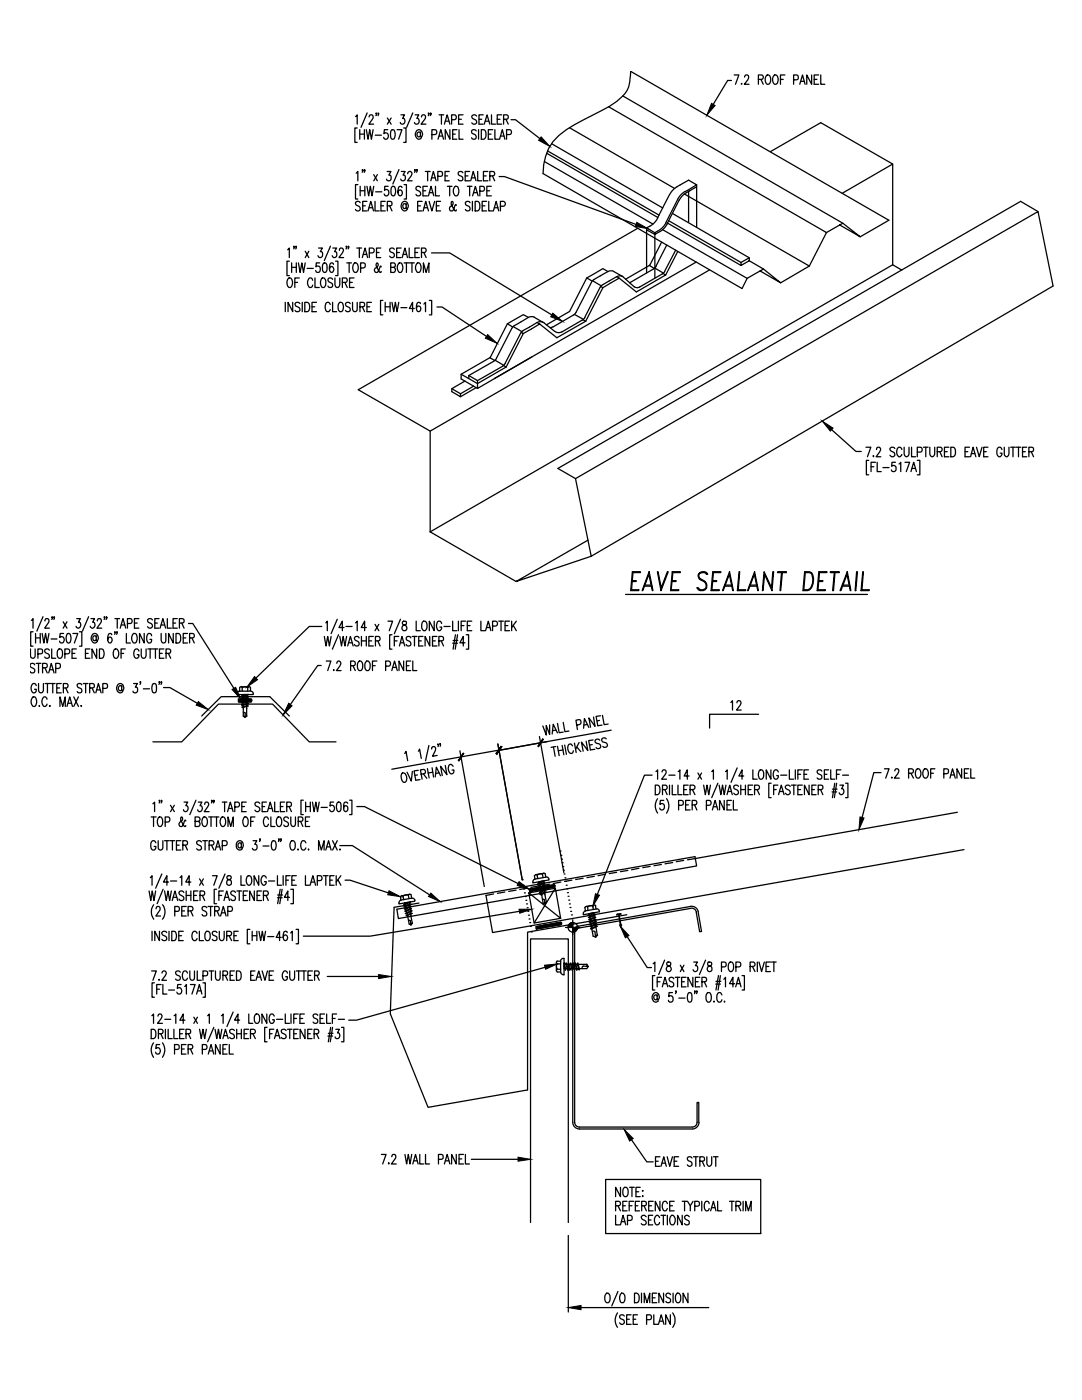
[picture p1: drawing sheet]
<svg xmlns="http://www.w3.org/2000/svg" width="216mm" height="279mm" viewBox="0 0 216 279" stroke-linecap="round" stroke-linejoin="round" font-family="sans-serif">
<g fill="none" stroke="#000" stroke-width=".25">
<path d="M124.3 19.1l43.9 25.4M146 16.1h-.8l-2.9 4.7M146.5 15h.9l-.6 1.8M147.9 16.7h.1zM148.6 15.4l.1-.3a.44 .44 0 0 1 .6 0 .44 .44 0 0 1 0 .6l-.8 1.1h1M151.3 15.8h.9l.1-.3-.1-.5h-.9v1.8M151.8 15.8l.5 1M153 15a.57 .57 0 0 1 .6 .1 .57 .57 0 0 1 .2 .6l-.1 .7a.47 .47 0 0 1-.5 .4 .47 .47 0 0 1-.4-.4l-.1-.7zM154.5 15a.57 .57 0 0 1 .6 .1 .57 .57 0 0 1 .2 .6l-.1 .7a.47 .47 0 0 1-.5 .4 .47 .47 0 0 1-.5-.4v-.7zM155.7 15.8h.6M156.6 15h-.9v1.8M158.4 15.9h.5l.3-.1v-.8h-.8v1.8"/>
<path d="M159.6 16.8l.5-1.8 .5 1.8M159.8 16.2h.6M162 15v1.8l-1-1.8v1.8M162.5 15.8h.5M163.4 15h-.9v1.8h.9M163.8 15v1.8h.8M70.9 23.3l.4-.4v1.9M71.1 34.6l.3-.4v1.9M71.3 25.5h-.5v2.9h.5M71.4 36.8h-.5v2.9h.5M71.8 25.9v1.9M71.8 26.8h.9"/>
<path d="M71.9 37.2v1.9M71.9 38.1h.9M72.4 34h-.2l.1-.2 .1 .2-.2 .4M72.7 25.9v1.9M72.8 34h-.1l.1-.2-.1 .6M72.8 37.2v1.9M73.1 25.9l.3 1.9 .4-1.9 .3 1.9 .4-1.9M73.2 37.2l.4 1.9 .3-1.9 .3 1.9 .4-1.9M73.3 22.5l-1.3 2.9M73.6 23.3l.1-.2a.44 .44 0 0 1 .6-.1 .44 .44 0 0 1 .1 .6l-.8 1.2h.9M74.6 34.9l.7 1.2M74.9 27h1.2"/>
<path d="M75 38.3h1.2M75.1 22.7h-.1l.1-.2-.1 .6M75.3 34.9l-.7 1.2M75.6 22.7h-.1v-.2l.1 .3-.2 .3M77.2 34.2h.8l-.4 .7a.54 .54 0 0 1 .5 .9 .54 .54 0 0 1-1-.1M77.3 23.6l.7 1.2M77.4 25.9h-.7l-.1 .8 .1-.1a.49 .49 0 0 1 .7 .2l.1 .4a.47 .47 0 0 1-.4 .6 .47 .47 0 0 1-.5-.4M77.5 37.2h-.7v.7a.59 .59 0 0 1 .8 .6 .59 .59 0 0 1-.8 .5l-.1-.3M78 23.6l-.7 1.2M78.1 26l.3-.1a1.17 1.17 0 0 1 .4 1.5l-.2 .3-.3 .1a1.17 1.17 0 0 1-.3-1.5zM78.2 37.3l.4-.1a1.36 1.36 0 0 1 0 1.9h-.2a1.51 1.51 0 0 1-.2-1.8zM79.2 25.9h1l-.7 1.9"/>
<path d="M79.6 33.8l-1.2 2.9M80 22.9h.7l-.4 .7a.53 .53 0 0 1 .5 .8 .53 .53 0 0 1-.9 0M80.1 34.2h.7l-.4 .7a.54 .54 0 0 1 .5 .9 .54 .54 0 0 1-.9-.1M80.2 37.4v-.1l-.4-.1a1.24 1.24 0 0 0-.3 1.6l.1 .2a.53 .53 0 0 0 .7-.5 .53 .53 0 0 0-.7-.5l-.2 .5M80.5 25.5h.5v2.9h-.5M80.6 36.8h.5v2.9h-.5M81.4 34.7v-.1a.44 .44 0 0 1 .6-.3 .44 .44 0 0 1 .1 .6l-.8 1.2h.9M82.4 22.5l-1.3 2.9M82.8 22.9h.8l-.4 .7a.53 .53 0 0 1 .4 .8 .53 .53 0 0 1-.9 0M82.8 34h-.1l.1-.2-.1 .6M83.3 34l-.1 .1v-.3l.1 .3-.2 .3M83.9 26.6l-.1-.2-.3-.1-.3 .4v.3l.3 .3 .3-.1 .1-.1"/>
<path d="M83.9 26.3l.1 1a.74 .74 0 0 0 0-1.3 .74 .74 0 0 0-1.1 .7 .76 .76 0 0 0 .2 .8 .76 .76 0 0 0 .9 .1l.1-.1M83.9 37.4a.48 .48 0 0 0-.6-.2 .48 .48 0 0 0-.3 .6l.7 .4a.5 .5 0 0 1 .1 .8 .5 .5 0 0 1-.8-.2M84.1 23.3l.1-.3 .5-.1 .2 .2v.4l-.9 1.3h1M84.4 38.1h.5M84.9 34.2h.9M85.3 37.2h-.9v1.9h.9M85.3 34.2v1.9M85.5 39.1l.5-1.9 .6 1.9M85.6 22.7h-.1v-.2l.1 .3-.1 .3M85.7 38.5h.6M86 36.1l.5-1.9 .5 1.9M86 22.7h-.2l.1-.2 .1 .2-.2 .4"/>
<path d="M86.1 35.5h.7M86.2 26.9h.6l.4-.4a.5 .5 0 0 0-.4-.6h-.6v1.9M86.9 37.2v1.9h.8M87.4 35.2h.6l.3-.2-.1-.7-.8-.1v1.9M87.4 27.8l.6-1.9 .5 1.9M87.6 22.9h.9M87.6 27.1h.7M88.1 22.9v1.9M88.7 24.8l.5-1.9 .6 1.9M88.8 35.1h.5M88.9 24.2h.7M89.3 37.2h.9"/>
<path d="M89.6 34.2h-.8v1.9h.8M89.7 37.2v1.9M89.8 25.9v1.9l-1-1.9v1.9M90.1 23.9l.8-.1 .1-.2-.1-.6-.8-.1v1.9M90.3 26.8h.5M90.7 37.3a.55 .55 0 0 1 .7 0 .55 .55 0 0 1 .2 .6l-.1 .7a.47 .47 0 0 1-.5 .5 .47 .47 0 0 1-.5-.5v-.7zM91.2 25.9h-.9v1.9h.9M91.5 23.8h.6M91.6 25.9v1.9h.8M92.4 34.5a.48 .48 0 0 0-.7-.3 .48 .48 0 0 0-.2 .7l.6 .3a.5 .5 0 0 1 .1 .8 .5 .5 0 0 1-.8-.2M92.4 22.9h-.9v1.9h.9M92.8 35.1h.6"/>
<path d="M93.2 37.2h1M93.7 34.2h-.9v1.9h.9M93.7 37.2v1.9M93.9 36.1l.5-1.9 .6 1.9M94.1 35.5h.7M94.3 39.1l.6-1.9 .5 1.9M94.5 38.5h.7M95 26.1a.48 .48 0 0 0-.6-.2 .48 .48 0 0 0-.3 .6l.7 .4a.5 .5 0 0 1 .1 .8 .5 .5 0 0 1-.8-.2M95.1 23.2a.52 .52 0 0 0-.5-.3 .52 .52 0 0 0-.5 .4l.2 .3 .6 .4a.46 .46 0 0 1 .2 .4 .46 .46 0 0 1-.3 .4h-.3l-.4-.3M95.3 34.2v1.9h.8M95.5 25.9v1.9M95.6 23.8h.5"/>
<path d="M95.7 38.2h.6l.4-.4a.5 .5 0 0 0-.4-.6h-.6v1.9M96 25.9h.5a1.17 1.17 0 0 1 0 1.9h-.5zM96.4 22.9h-.8v1.9h.8M96.5 35.1h.5M96.6 24.8l.6-1.9 .5 1.9M96.8 24.2h.7M97.1 38.1h.6M97.4 34.2h-.9v1.9h.9M97.4 26.8h.6M97.7 35.1l.9-.1 .1-.2-.1-.5-.9-.1v1.9M98 37.2h-.9v1.9h.9M98.1 22.9v1.9h.8"/>
<path d="M98.2 35.1l.5 1M98.3 25.9h-.9v1.9h.9M98.7 25.9v1.9h.9M99.2 23.8h.6M99.6 35.2h1.1l26.2 9.6M99.7 27.8l.5-1.9 .5 1.9M99.9 27.1h.7M100.1 22.9h-.9v1.9h.9M100.5 23.8h.6a.46 .46 0 0 0 .3-.4 .46 .46 0 0 0-.3-.5h-.6v1.9M101 23.8l.4 1M101.1 26.9h.6l.4-.4a.5 .5 0 0 0-.4-.6h-.6v1.9M102 23.9h.9l4.8 3.8"/>
<path d="M108.6 32.2l21.7 12.5M109.1 30.6l22.2 12.8M109.2 30.1l22.3 12.8M110.1 28.7l22.1 12.8M113.7 25.5l20.9 12.1M121.4 21.3l43.5 25.1-3.4 6.7M133.6 38.8l-2.4 4.7M135.5 40l-2.4 4.7M136.6 38.7l24.9 14.4M136.7 38.2l-1.2 1.2-2.7 5.1M136.7 38.2l2.3-1.3-1.6-.9-2.7 1.5-1.1 1.3M137 38.4l-1 .8-.5 .8"/>
<path d="M137.7 38l-.7 .5M139 36.9v.4l-1.6 .9v6.1M139 37.3v8.1M153.7 30.3l10.1-5.8 14.3 8.2v20.1M178.1 32.7l-10.1 5.9M57.4 49.8l.3-.3v1.9M57.6 55.6l.1-.1a.9 .9 0 0 1 .6 1.4 .47 .47 0 0 1-.7 .4l-.3-.6v-.5zM57.7 52.1h-.4v2.9h.4M58.2 52.5v1.9M58.2 53.4h.9M58.7 49.2v.1v-.2v.3l-.1 .3M58.8 56.4h.6"/>
<path d="M59.1 49.2h-.1l.1-.1-.1 .6M59.1 52.5v1.9M59.5 52.5l.4 1.9 .3-1.9 .4 1.9 .3-1.9M59.7 55.5h-.9v1.9M60.9 50.1l.7 1.3M61.3 53.6h1.2M61.6 50.1l-.7 1.3M62.4 55.9a.47 .47 0 0 0-.5-.4 .47 .47 0 0 0-.4 .4v1a.47 .47 0 0 0 .4 .5 .47 .47 0 0 0 .5-.5M62.9 55.5v1.9h.8M63.6 49.5h.7l-.4 .7a.56 .56 0 0 1 .5 .7 .56 .56 0 0 1-.8 .4l-.2-.3M63.8 52.5h-.7v.7a.51 .51 0 0 1 .6 0 .51 .51 0 0 1 .2 .5 .5 .5 0 0 1-.3 .6 .5 .5 0 0 1-.6-.3M64.2 55.6l.1-.1a.93 .93 0 0 1 .7 1.4 .49 .49 0 0 1-.8 .4l-.2-.6v-.5z"/>
<path d="M64.5 52.5h.4a1.36 1.36 0 0 1 0 1.9h-.2a1.51 1.51 0 0 1-.2-1.9zM65.9 49.1l-1.2 2.9M66.4 55.8a.46 .46 0 0 0-.6-.3 .46 .46 0 0 0-.3 .6l.6 .4a.49 .49 0 0 1 .1 .8 .49 .49 0 0 1-.8-.2M66.4 49.5h.8l-.5 .7a.56 .56 0 0 1 .5 .7 .56 .56 0 0 1-.8 .4l-.1-.3M66.5 52.8v-.3h-.3a1.24 1.24 0 0 0-.4 1.6l.1 .2a.53 .53 0 0 0 .7-.5 .53 .53 0 0 0-.7-.5l-.2 .4M66.8 55.5v1.3a.49 .49 0 0 0 .3 .5 .49 .49 0 0 0 .5 0l.2-.5v-1.3M67 52.1h.4v2.9h-.4M67.7 50l.1-.3a.44 .44 0 0 1 .6-.1 .44 .44 0 0 1 0 .6l-.8 1.2h1M68.3 56.4l.9-.1 .1-.3-.1-.4-.9-.1v1.9M68.8 56.4l.5 1M69.2 49.2h-.2l.1-.1 .1 .1-.2 .5M69.2 52.5h.9"/>
<path d="M69.6 49.2h-.1v-.1v.6M69.7 52.5v1.9M69.8 56.4h.5M70.6 55.5h-.8v1.9h.8M70.7 52.5h.1a.9 .9 0 0 1 .6 1.4 .47 .47 0 0 1-.7 .4l-.3-.6v-.5zM71.2 49.5h1M71.7 49.5v1.9M71.9 40.4a.46 .46 0 0 0-.7-.2 .46 .46 0 0 0-.2 .6l.6 .4a.5 .5 0 0 1 .1 .8 .5 .5 0 0 1-.8-.2M72 53.5h.5a.54 .54 0 0 0 .4-.5 .54 .54 0 0 0-.4-.5h-.5v1.9M72.3 51.4l.5-1.9 .5 1.9M72.4 41.1h.5M72.5 50.8h.7"/>
<path d="M73.2 40.2h-.8v1.9h.8M73.4 42.1l.6-1.9 .5 1.9M73.6 41.5h.7M73.7 50.5h.6l.3-.2 .1-.5-.2-.2-.8-.1v1.9M74.8 40.2v1.9h.9M75.1 50.4h.5M76 49.5h-.9v1.9h.9M76 41.1h.5M76.1 53.3l-.1-.2-.2 .1-.2 .6a.53 .53 0 0 1-.8 .5l-.1-.5 .8-.9-.2-.4a.65 .65 0 0 0 0 1l.4 .8 .3 .1 .1-.2M76.4 60h-.5v2.8h.5M76.9 40.2h-.9v1.9h.9M77.3 41.1h.6l.3-.4a.4 .4 0 0 0-.3-.5h-.6v1.9"/>
<path d="M77.8 41.1l.4 1M78 53.4l.8-.1 .1-.3-.1-.5h-.8v1.9l.8-.1 .1-.6-.3-.3M78.7 49.8a.48 .48 0 0 0-.6-.3 .48 .48 0 0 0-.3 .6l.6 .4a.5 .5 0 0 1 .2 .8 .5 .5 0 0 1-.8-.2M79.1 50.4h.6M79.6 52.5h.1a.9 .9 0 0 1 .6 1.4 .47 .47 0 0 1-.5 .5 .47 .47 0 0 1-.4-.5l-.1-.7zM80 49.5h-.9v1.9h.9M80.2 51.4l.6-1.9 .5 1.9M80.5 50.8h.6M80.6 52.5h1M81.1 40.9l-.3-.2a.51 .51 0 0 0-.4 .4 .51 .51 0 0 0 .2 .5h.2l.3-.2M81.1 40.7v.9a.74 .74 0 0 0 0-1.3 .74 .74 0 0 0-1.1 .7 .76 .76 0 0 0 .3 .8 .76 .76 0 0 0 .9 .1l.1-.1M81.1 52.5v1.9"/>
<path d="M81.6 49.5v1.9h.9M81.7 52.5h1M82.2 52.5v1.9M82.8 50.4h.5M83.2 52.5h.1a.9 .9 0 0 1 .6 1.4 .47 .47 0 0 1-.4 .5 .47 .47 0 0 1-.5-.5l-.1-.7zM83.3 41.1h.6M83.7 49.5h-.9v1.9h.9M84.1 50.4l.8-.1 .1-.2-.1-.5-.8-.1v1.9M84.2 40.2h-.9v1.9h.9M84.4 42.1l.5-1.9 .6 1.9M84.5 54.4v-1.9l.5 1.9 .6-1.9v1.9M84.6 50.4l.4 1"/>
<path d="M84.6 41.5h.7M85.6 40.2l.6 1.9 .5-1.9M85.7 60h.4v2.8h-.4M86.1 50.5h3.6l20.4 12.3M87.1 41.1h.5M87.9 40.2h-.8v1.9h.8M91 41v-.2l-.2 .1-.2 .6a.53 .53 0 0 1-.8 .5l-.1-.6 .7-.7-.2-.5a.59 .59 0 0 0 0 1l.5 .8 .3 .1v-.2M93.8 40.4a.48 .48 0 0 0-.6-.2 .48 .48 0 0 0-.3 .6l.6 .4a.5 .5 0 0 1 .2 .8 .5 .5 0 0 1-.8-.2M94.3 40.2v1.9M94.8 40.2h.5a1.17 1.17 0 0 1 0 1.9h-.5zM96.2 41.1h.6M97.1 40.2h-.9v1.9h.9"/>
<path d="M97.5 40.2v1.9h.8M98.5 42.1l.5-1.9 .5 1.9M98.7 41.5h.6M99.9 41.2h.6l.3-.4a.5 .5 0 0 0-.3-.6h-.6v1.9M117.1 55.5l-3.4 6.7-4.7 2.6M118 56.4l-3.1 6-.5 .5M118.2 56l1.8 1M118.5 55.8l-.5 .5M119.7 57.3l-3 6.1-.5 .5M119.9 57.2l.4 .2-3.4 6.7M120.2 56.8l-.4 .5M121.3 54.2l-2.8 1.6"/>
<path d="M121.3 54.2l-1-.6-3.2 1.9 1 .6M122.4 54.2l1.7 .9M122.4 54.1l-.5-.1-.6 .2M123 55.2l.6 .3-3.3 1.9M123 55.2l-2.7 1.6M124.3 55.2l2.3 2M124.3 55.2a1.25 1.25 0 0 0-1.2 0M126.6 57.2a.91 .91 0 0 0 1 .1M127.2 45.6l-55.7 32.2 14.3 8.2v20.1M129 45.9l1.7 .9M129 45.5l1.7 1M129 45.9v8.6"/>
<path d="M129.6 53l.9 .6M130.4 53.7l-4.8 2.7M130.6 53.5l1.8 1M130.7 46.5v9M131.2 43.5l-.8 1.1-1.4 .9v.4M131.3 46l-.6 .5M131.6 46.2l-.9 .6v-.3M132 48.3l-2.3 4.6-4.9 2.8M132.2 45.8l16.9 9.8M132.3 54.6l.5 .3-5.8 3.4-3.4-2.8M132.6 54.2l-.4 .5-4.6 2.6M132.9 44.5l-.5 .7-1 .8"/>
<path d="M133 48.9l-2.1 4.2-.5 .6M133.1 44.7l-.5 .7-.9 .8M133.2 44.5l14.7 8.5M133.4 44l14.5 8.4M134.2 42.6l15.3 8.8M134.8 49.9l-2.2 4.3M135.2 50.2l-2.4 4.7M138.9 52.3l-40.2 23.2M141.6 53.9l-55.8 32.1M147.9 52.4l1.6-1v.6l-1.6 1zM149.5 52l2.8 1.7M151.7 54.1l4.1 2.3-3.5-2.7-3.2 1.9"/>
<path d="M161.5 53.1l-5.7 3.3M167.5 44.9l4.1 2.4-3.4-2.8-3.3 1.9M171.6 47.3l5.8-3.3-51.6-29.8a6.7 6.7 0 0 1-2.8 6 76.1 76.1 0 0 1-8.3 4.7 11 11 0 0 0-5.8 6.3l-.4 1.7-.1 1.7 39.7 23 1-2M178.1 52.8l-92.3 53.3M178.1 52.8l1.8 1.1M207.1 42.2l-3.4-2-92.4 53.3 3.5 2 92.3-53.3 3 14.9-92.1 53.9-3.2-15.5M56.9 60.3v1.9M58.4 60.3v1.9l-.9-1.9v1.9M59.8 60.6a.52 .52 0 0 0-.5-.3 .52 .52 0 0 0-.4 .5l.1 .3 .8 .4v.4a.57 .57 0 0 1-.9 0M60.3 60.3v1.9M60.8 60.3a.99 .99 0 0 1 1 .7 .99 .99 0 0 1-.3 1.1l-.7 .1zM62.3 61.2h.5"/>
<path d="M63.1 60.3h-.8v1.9h.8M65.9 60.8a.47 .47 0 0 0-.5-.5 .47 .47 0 0 0-.4 .5v1a.47 .47 0 0 0 .4 .4 .47 .47 0 0 0 .5-.4M66.4 60.3v1.9h.8M67.7 60.4a.55 .55 0 0 1 .6 .1 .55 .55 0 0 1 .2 .6l-.1 .7a.47 .47 0 0 1-.4 .4 .47 .47 0 0 1-.5-.4v-1zM69.9 60.6a.48 .48 0 0 0-.6-.3 .48 .48 0 0 0-.3 .6l.8 .5 .1 .5a.54 .54 0 0 1-1 0M70.3 60.3l.1 1.6a.44 .44 0 0 0 .4 .3 .44 .44 0 0 0 .4-.3l.1-1.6M71.8 61.2h.6a.46 .46 0 0 0 .4-.4 .46 .46 0 0 0-.4-.5h-.6v1.9M72.3 61.2l.5 1M73.2 61.2h.6M74.1 60.3h-.9v1.9h.9M76.9 61.2h.9M76.9 60.3v1.9"/>
<path d="M77.8 60.3v1.9M78.2 60.3l.4 1.9 .3-1.9 .3 1.9 .4-1.9M80 61.4h1.2M82.7 61.6h-1l.6-1.3v1.9M83.9 60.6l-.1-.2-.3-.1a1.13 1.13 0 0 0 .1 1.9 .54 .54 0 0 0 .4-.7 .54 .54 0 0 0-.7-.4l-.2 .5M84.6 60.7l.3-.4v1.9M87.2 61.3h1l8.9 5.9M90.2 77.6v.6l1.7 1v-.6M92 74.7v.9l3.3 1.9M92.8 76l-2.6 1.6 1.7 1 2.6-1.5M93.5 74.9l1.8 1.1M93.5 74.9v.6"/>
<path d="M95 77.4l-3.1 1.8M97.7 71.4l1 .5M98.6 72.1l-5.1 2.8M98.8 71.9l1.7 1M100.3 73.1l-5 2.9M100.5 73l.5 .3M100.8 72.5l-.5 .5M101 73.3l-5.7 3.3-3.3-1.9M101.2 64.6l-3.4 6.7-5.8 3.4M101.2 64.6l1 .6M102.1 65.5l-3 6-.5 .5M102.4 65.2l1.7 1"/>
<path d="M102.7 65l-.5 .5M103.9 66.5l-3.1 6M104 66.3l.4 .3-3.4 6.7M104.4 66l2.8-1.6 .5 .3-3.3 1.9M104.4 66l-.5 .5M105.4 63.3l-1-.5-3.2 1.8M105.4 63.3l-2.8 1.7M105.5 63.3l.5-.1 .6 .1 1.7 1M106.1 71.3l-10.8 6.2v-1.5M107.2 64.4a1.25 1.25 0 0 1 1.4 .1M108.6 64.5l2.1 1.6M110.4 65.2l-.6 .2"/>
<path d="M114.4 62.9l-4.1 2.3M114.6 62.8l1.8 .9M116.1 63.9l-4 2.3a1.25 1.25 0 0 1-1.4-.1M116.3 63.8l.6 .3M116.9 64.1l-5.8 3.3-3.4-2.7M165.9 85.7l4.9 4.4h1.1M172.8 89.3h1l-.7 1.9M173.3 91.9h-.4v2.9h.4M173.8 93.1h.6M174.3 90.9v.3zM174.7 92.3h-.9v1.8M174.9 89.7v-.3a.44 .44 0 0 1 .7-.1 .44 .44 0 0 1 0 .7l-.8 1.2h1"/>
<path d="M175 92.3v1.8h.8M176.2 93.3h1.2M178.5 89.5a.51 .51 0 0 0-.5-.3 .51 .51 0 0 0-.4 .5l.1 .3 .7 .3a.51 .51 0 0 1-.1 .8 .51 .51 0 0 1-.7-.2M178.7 92.3h-.7l-.1 .8a.56 .56 0 0 1 .8 0 .56 .56 0 0 1 0 .8 .56 .56 0 0 1-.8 .1v-.2M179.4 92.6l.3-.3v1.8M179.9 89.7a.47 .47 0 0 0-.4-.5 .47 .47 0 0 0-.5 .5l-.1 .7 .2 .5 .3 .3h.2l.3-.5M180.4 89.3v1.3a.49 .49 0 0 0 .3 .5 .49 .49 0 0 0 .5-.1l.2-.4v-1.3M180.6 92.3h.9l-.7 1.8M181.8 94.1l.5-1.8 .6 1.8M181.9 89.3v1.9h.8M182 93.5h.7M183 90.2l.9-.1 .1-.2-.1-.6h-.9v1.9"/>
<path d="M183 91.9h.5v2.9h-.5M184.3 89.3h.9M184.7 89.3v1.9M185.5 89.3v1.3a.49 .49 0 0 0 .3 .5 .49 .49 0 0 0 .5-.1l.2-.4v-1.3M187 90.1h.9l.1-.3-.1-.5h-.9v1.9M187.5 90.1l.5 1.1M188.5 90.1h.5M189.3 89.3h-.8v1.9h.8M189.7 89.3h.5a1.17 1.17 0 0 1 0 1.9h-.5zM192.6 90.1h.5M193.4 89.3h-.8v1.9h.8M193.7 91.2l.5-1.9 .5 1.9"/>
<path d="M193.8 90.5h.7M194.8 89.3l.6 1.9 .5-1.9M196.3 90.1h.5M197.1 89.3h-.8v1.9h.8M199.9 89.7a.49 .49 0 0 0-.7-.4 1.39 1.39 0 0 0 .1 1.9h.3l.3-.5v-.3h-.3M200.4 89.3v1.3a.47 .47 0 0 0 .2 .4 .47 .47 0 0 0 .5 0l.2-.4v-1.3M201.7 89.3h.9M202.1 89.3v1.9M202.8 89.3h.9M203.2 89.3v1.9M204 90.1h.6M204.9 89.3h-.9v1.9h.9"/>
<path d="M205.3 90.1h.6a.46 .46 0 0 0 .3-.4 .46 .46 0 0 0-.3-.4h-.6v1.9M205.8 90.1l.4 1.1M85.8 106.1l17.2 9.9M117.3 107.8l-14.3 8.2 15-5M124.8 118.6h48.3M126.1 115.9h.8v.1h-.8M126.2 114.1h1.6v.2h-1.5l-.3 3.4h1.5v.2h-1.7zM128.5 117h1.6M128.6 116.8h1.4M129.5 114.1l.8 3.8h-.1l-.7-3.3-1.2 3.3h-.2zM131.2 114.1h.1l.6 3.2 1.3-3.2h.1l-1.4 3.8zM134.1 115.9h.8v.1h-.8"/>
<path d="M134.1 114.1h1.6v.2h-1.4l-.4 3.4h1.6l-.1 .2h-1.6zM139.6 114.3a1.04 1.04 0 0 1 1.6 .3h-.2l-.2-.2a.86 .86 0 0 0-1.4 .6 1.92 1.92 0 0 0 1.3 1 1.05 1.05 0 0 1 0 1.7 1.05 1.05 0 0 1-1.6-.4h.3l.1 .2a.95 .95 0 0 0 1.4-.2 1.13 1.13 0 0 0-.5-1.3l-.6-.3a.91 .91 0 0 1-.2-1.4zM142.2 115.9h.8v.1h-.8M142.2 114.1h1.6v.2h-1.4l-.3 3.4h1.4v.2h-1.6zM144.5 117h1.7M144.7 116.8h1.3M145.6 114.1l.7 3.8h-.1l-.7-3.3-1.2 3.3h-.1zM147.5 114.1h.1l-.3 3.6h1.5v.2h-1.7zM149.5 117h1.7M149.7 116.8h1.3M150.6 114.1l.7 3.8h-.1l-.7-3.3-1.2 3.3h-.1zM152.5 114.1l1.5 3.2 .2-3.2h.2l-.4 3.8-1.4-3.3-.3 3.3h-.2z"/>
<path d="M155.2 114.1h1.7v.2h-1.8zM155.9 114.3l-.3 3.6h.2l.3-3.6M160.6 114.1h.9a1.34 1.34 0 0 1 .8 1.4 2.26 2.26 0 0 1-1.1 2.4h-1zM160.7 114.3h.8l.4 .1a2.73 2.73 0 0 1-.3 3.1l-.4 .2h-.8zM163.4 115.9h.8v.1h-.8M163.4 114.1h1.6v.2h-1.5l-.3 3.4h1.5v.2h-1.6zM165.7 114.1h1.8l-.1 .2h-1.7zM166.5 114.3l-.4 3.6h.2l.3-3.6M168 117h1.6M168.1 116.8h1.4M169.1 114.1l.7 3.8h-.1l-.7-3.3-1.2 3.3h-.2zM170.9 114.1h.2l-.3 3.8h-.2z"/>
<path d="M172.2 114.1h.1l-.3 3.6h1.5l-.1 .2h-1.6zM6.1 129.5v1.6a.47 .47 0 0 0 .4 .3 .47 .47 0 0 0 .5-.3v-1.6M6.3 123.8l.3-.3v1.9M6.5 139.2l.1-.1a.9 .9 0 0 1 .6 1.4 .47 .47 0 0 1-.4 .5 .47 .47 0 0 1-.5-.5l-.1-.7zM6.6 126.1h-.5v2.9h.5M6.9 132.7a.48 .48 0 0 0-.6-.3 .48 .48 0 0 0-.3 .6l.7 .4a.49 .49 0 0 1 .1 .8 .49 .49 0 0 1-.8-.2M7.1 126.4v1.9M7.1 127.3h.9M7.2 136.8a.47 .47 0 0 0-.4-.4 .47 .47 0 0 0-.5 .4v1.1a.47 .47 0 0 0 .5 .4 .47 .47 0 0 0 .4-.4v-.3h-.3M7.2 132.4h1M7.6 130.5h.6l.3-.2-.1-.7-.8-.1v1.9M7.7 136.4v1.4a.49 .49 0 0 0 .5 .5 .49 .49 0 0 0 .5-.5v-1.4"/>
<path d="M7.7 132.4v1.9M8 126.4v1.9M8.4 126.4l.3 1.9 .4-1.9 .3 1.9 .4-1.9M8.5 133.3h.6l.3-.4a.4 .4 0 0 0-.3-.5h-.6v1.9M8.6 123.1l-1.2 2.9M9 123.9l.2-.4 .5 .1v.6l-.8 1.2h.9M9 133.3l.4 1M9 136.4h.9M9.4 139.5a.47 .47 0 0 0-.7-.3 1.28 1.28 0 0 0 .1 1.8 .5 .5 0 0 0 .6-.5M9.5 136.4v1.9M9.7 134.3l.5-1.9 .6 1.9M9.8 129.8a.48 .48 0 0 0-.6-.3 .48 .48 0 0 0-.2 .6l.7 .5 .1 .5a.54 .54 0 0 1-.9 0"/>
<path d="M9.9 133.7h.7M10.1 136.4h.9M10.2 127.5h1.2M10.3 129.5v1.9h.8M10.4 123.2h-.1l.1-.1-.1 .5M10.5 136.4v1.9M10.9 123.2l-.1 .1v-.2l.1 .3-.2 .2M11.1 133.4h.6a.54 .54 0 0 0 .4-.5 .54 .54 0 0 0-.4-.5h-.6v1.9M11.3 137.3h.6M11.7 129.6l.1-.1a.98 .98 0 0 1 .5 1.6l-.2 .3a.98 .98 0 0 1-.6-1.6zM12.2 136.4h-.9v1.9h.9M12.6 124.1l.8 1.3"/>
<path d="M12.6 137.3l.8-.1 .2-.2-.2-.5-.8-.1v1.9M12.7 126.4h-.7l-.1 .8 .1-.1a.49 .49 0 0 1 .7 .2l.1 .5a.47 .47 0 0 1-.4 .5 .47 .47 0 0 1-.5-.4M12.9 130.5h.7a.51 .51 0 0 0 .3-.5 .51 .51 0 0 0-.3-.5h-.7v1.9M13.1 137.3l.5 1M13.4 124.1l-.8 1.3M13.4 126.5l.3-.1a1.17 1.17 0 0 1 .4 1.5l-.1 .3-.4 .1a1.17 1.17 0 0 1-.3-1.5zM14.4 130.4h.5M14.5 126.4h1l-.7 1.9M14.7 139.1l.9 1.9M15.2 129.5h-.8v1.9h.8M15.3 123.5h.7l-.4 .7a.56 .56 0 0 1 .5 .7 .56 .56 0 0 1-.8 .3l-.1-.2M15.6 139.1l-.9 1.9"/>
<path d="M15.9 126.1h.4v2.9h-.4M16.3 136.7a.46 .46 0 0 0-.6-.3 .46 .46 0 0 0-.2 .6l.6 .4a.5 .5 0 0 1 .1 .8 .5 .5 0 0 1-.8-.2M16.6 136.4h1M17 130.4h.6M17.1 136.4v1.9M17.7 123.1l-1.2 2.9M17.9 137.3h.6a.46 .46 0 0 0 .3-.4 .46 .46 0 0 0-.3-.5h-.6v1.9M17.9 129.5h-.9v1.9h.9M18.1 123.5h.8l-.4 .7a.56 .56 0 0 1 .4 .7 .56 .56 0 0 1-.8 .3l-.1-.2M18.4 137.3l.4 1M19.1 138.3l.5-1.9 .6 1.9M19.2 127.1v-.1l-.4-.1-.3 .3 .2 .6 .3 .1 .2-.3"/>
<path d="M19.2 126.9l.1 1a.74 .74 0 0 0 0-1.3 .74 .74 0 0 0-1.1 .6 .76 .76 0 0 0 .2 .9 .76 .76 0 0 0 .9 0l.1-.1M19.3 129.5v1.9l-.9-1.9v1.9M19.3 137.7h.7M19.4 123.9l.3-.4 .5 .1v.6l-.9 1.2h1M19.8 129.5h.5a1.14 1.14 0 0 1 0 1.9h-.5zM20.5 137.4l.8-.1 .1-.7-.3-.2h-.6v1.9M20.9 123.2l-.1 .1v-.2l.1 .3-.1 .2M21.3 123.2h-.1v-.1l.1 .1-.1 .4M22.3 126.7v-.2l-.4-.1a1.24 1.24 0 0 0-.3 1.6l.1 .2a.53 .53 0 0 0 .7-.5 .53 .53 0 0 0-.7-.5l-.2 .5M22.8 129.6l.2-.1a1.02 1.02 0 0 1 .8 .8 1.02 1.02 0 0 1-.4 1 .55 .55 0 0 1-.6-.1 .55 .55 0 0 1-.2-.5zM22.9 123.5h1M23 126.2h-.2h.2l-.2 .4"/>
<path d="M23.4 126.2h-.1h.1l-.1 .4M23.4 123.5v1.9M24 125.4l.5-1.9 .6 1.9M24.2 130.4h.5M24.2 124.7h.7M24.3 137.1l-.1-.1a.48 .48 0 0 0-.6 .2 .48 .48 0 0 0 .3 .7l.3-.1 .1-.2M24.3 136.8l.1 1.1a.76 .76 0 0 0 .3-1.1 .76 .76 0 0 0-1-.3 .76 .76 0 0 0-.4 1 .71 .71 0 0 0 .4 .7 .71 .71 0 0 0 .8-.2M25 129.5h-.8v1.9M25.2 126.4v1.9h.8M25.4 124.4l.8-.1 .2-.2-.2-.6h-.8v1.9M26.6 126.5a.55 .55 0 0 1 .6 .1 .55 .55 0 0 1 .2 .5l-.1 .8a.47 .47 0 0 1-.5 .4 .47 .47 0 0 1-.4-.4l-.1-.8zM26.7 136.4h.7l-.4 .7a.54 .54 0 0 1 .5 .8 .54 .54 0 0 1-1 0"/>
<path d="M26.8 124.3h.6M27.7 123.5h-.9v1.9h.9M27.7 129.9a.47 .47 0 0 0-.5-.4 .47 .47 0 0 0-.4 .4v1.1a.47 .47 0 0 0 .4 .4 .47 .47 0 0 0 .5-.4v-.3h-.3M28.1 136.1l-.1 .1-.1-.1h.2l-.2 .5M28.2 129.5l.1 1.6a.44 .44 0 0 0 .4 .3 .44 .44 0 0 0 .4-.3l.1-1.6M28.6 137.5h1.2M28.8 126.4v1.9l-1-1.9v1.9M29.5 129.5h.9M30 129.5v1.9M30.3 126.9a.51 .51 0 0 0-.7-.5 .51 .51 0 0 0-.3 .7v.8a.5 .5 0 0 0 .6 .4 .5 .5 0 0 0 .4-.7h-.4M30.4 123.7a.51 .51 0 0 0-.5-.3 .51 .51 0 0 0-.5 .5l.2 .3 .7 .3a.49 .49 0 0 1-.2 .9h-.3l-.4-.3M30.5 136.5l.3-.1a.85 .85 0 0 1 .4 1.1l-.1 .7-.4 .1a1.39 1.39 0 0 1-.2-1.8z"/>
<path d="M30.6 129.5h.9M30.9 124.3h.5M31 129.5v1.9M31.7 123.5h-.8v1.9h.8M31.8 130.4h.6M31.9 136.1l-.1 .1-.1-.1h.2l-.2 .5M31.9 125.4l.6-1.9 .5 1.9M32.2 126.4v1.4a.49 .49 0 0 0 .2 .5 .49 .49 0 0 0 .5-.1l.2-.4v-1.4M32.2 124.7h.6M32.2 136.1v.1l-.1-.1h.1l-.1 .5M32.6 137.2h1.3l5.5 3.1M32.7 129.5h-.9v1.9h.9"/>
<path d="M33.1 130.4l.8-.1 .2-.3-.2-.4-.8-.1v1.9M33.4 123.5v1.9h.8M33.6 130.4l.5 1M34.5 124.3h.5M34.6 126.4v1.9l-1-1.9v1.9M35.1 126.4h.5a1.17 1.17 0 0 1 0 1.9h-.5zM35.4 123.5h-.9v1.9h.9M35.8 124.3h.6a.46 .46 0 0 0 .3-.4 .46 .46 0 0 0-.3-.4h-.6v1.9M36.3 124.3l.4 1.1M36.6 127.3h.5M37.4 126.4h-.8v1.9h.8M37.6 124.4h.9l8.2 13"/>
<path d="M37.8 127.3h.6l.4-.3a.4 .4 0 0 0-.4-.6h-.6v1.9M38.3 127.3l.5 1M47.6 139.6h.1M47.6 139.5h2.5v.6h-2.5zM47.6 140h.1M47.6 139.8h.1M47.7 139.6h.1M47.7 139.8h.1M47.7 139.7h.1M47.7 139.9h.1M47.8 139.6h.1M47.8 139.8h.1"/>
<path d="M47.8 139.7h.1M47.8 137.3v.6M47.9 139.9h.1M47.9 139.8h.1M47.9 139.6h.1M47.9 139.5h.1M47.9 140h.1M48 139.6h.1M48 139.8h.1M48 139.7h.1M48.1 139.9h.1M48.1 137.1h1.6"/>
<path d="M48.1 139.6h.1M48.2 139.8h.1M48.2 139.7h.1M48.2 139.9h.1M48.2 139.3l1.2-.3 .2 .1-1.2 .3zM48.2 139.8l1.2-.4 .2 .1-1.2 .4zM48.2 139.6h.1M48.2 139.5h.1M48.3 140h.1M48.3 139.8h.1M48.3 139.5h.1M48.3 137.3v.6"/>
<path d="M48.4 139.8h.1M48.4 139.7h.1M48.4 137.2a.32 .32 0 0 0-.6 0M48.4 139.9h.1M48.5 139.6h.1M48.5 138.9v.3M48.5 139.4v.3M48.5 139.8v.3M48.5 139.9h.1M48.5 139.8h.1M48.5 139.7h.1M48.5 139.5h.1"/>
<path d="M48.6 139.8h.1M48.6 139.6h.1M48.6 140h.1M48.7 139.5h.1M48.7 139.8h.1M48.7 139.7h.1M48.8 139.9h.1M48.8 139.7h.1M48.8 139.6h.1M48.8 139.8h.1M48.9 139.5h.1M48.9 139.8h.1"/>
<path d="M48.9 139.6h.1M49 140h.1M49 139.8h.1M49 139.5h.1M49.1 139.9h.1M49.1 139.8h.1M49.1 139.7h.1M49.1 138.6l-.9 .3 .2 .1 1.2-.4h-1.1v.2M49.1 139.6h.1M49.2 139.9h.1M49.2 139.8h.1M49.3 139.8h.1"/>
<path d="M49.3 139.6h.1M49.3 140h.1M49.3 138.7v.3M49.3 139.1v.4M49.3 139.6v.3M49.3 139.7h.1M49.3 139.5h.1M49.4 139.9h.1M49.4 139.8h.1M49.4 140h.1M49.4 137.3v.6M49.4 137.2a.99 .99 0 0 0-1 0"/>
<path d="M49.5 139.7h.1M49.5 139.6h.1M49.5 139.9h.1M49.5 139.8h.1M49.6 139.7h.1M49.6 139.6h.1M49.6 140h.1M49.6 139.8h.1M49.7 139.7h.1M49.7 139.5h.1M49.7 139.9h.1M49.7 139.8h.1"/>
<path d="M49.8 140h.1M49.8 139.7h.1M49.8 139.6h.1M49.9 139.9h.1M49.9 139.8h.1M49.9 139.7h.1M49.9 139.6h.1M50 139.9h.1M50 137.3v.6h-2.2a.6 .6 0 0 0-.5 .7h3.2a.53 .53 0 0 0-.5-.7M50 137.2a.32 .32 0 0 0-.6 0M50 139.7h.1M50 139.5h.1"/>
<path d="M50.1 139.9h.1M50.1 139.8h.1M64.1 132.8h-.7l-5.5 7.8M64.2 125h-2.5l-10.6 10.3M64.7 127l.4 1.9 .3-1.9 .3 1.9 .4-1.9M65 124.3l.3-.3v1.9M65.1 131.9h.9l-.6 1.9M66.6 133.7v.1zM67.2 132.4l.1-.3a.42 .42 0 0 1 .5 0 .42 .42 0 0 1 .1 .5l-.8 1.2h1M67.3 123.6l-1.2 2.9M67.5 126.7l-1.2 2.9M67.8 127l.3 1.9 .4-1.9 .3 1.9 .4-1.9"/>
<path d="M68.7 125.2h-1.1l.7-1.2v1.9M69 125h1.3M69.4 128.9l.5-1.9 .6 1.9M69.6 128.3h.7M70 132.9l.8-.1 .1-.7-.3-.2h-.6v1.9M70.4 132.9l.5 .9M70.9 124.3l.4-.3v1.9M71.6 132.1l.4-.2a1.33 1.33 0 0 1 0 1.9 .59 .59 0 0 1-.7-.7l.1-.7zM71.7 127.3a.46 .46 0 0 0-.7-.3 .46 .46 0 0 0-.2 .6l.6 .4a.5 .5 0 0 1 .1 .8 .5 .5 0 0 1-.8-.2M72.1 127v1.9M72.1 127.9h1M73.1 125.2h-1l.7-1.2v1.9"/>
<path d="M73.1 127v1.9M73.2 131.9h.3a1.33 1.33 0 0 1 0 1.9 .59 .59 0 0 1-.7-.7v-.7zM73.6 127.9h.6M74.3 132.9h.6M74.5 127h-.9v1.9h.9M74.8 124.6l.8 1.3M74.9 127.9l.8-.1 .1-.2-.1-.5-.8-.1v1.9M75.2 131.9h-.9v1.9M75.4 127.9l.4 1M75.6 124.6l-.8 1.3M76.9 132.9h.7a.54 .54 0 0 0 .3-.5 .54 .54 0 0 0-.3-.5h-.7v1.9M77.4 124h.9l-.6 1.9"/>
<path d="M78.2 133.8l.5-1.9 .6 1.9M78.2 126.7h-.4v2.9h.4M78.4 133.2h.7M78.7 127.9h.5M79.6 127h-.9v1.9M79.7 128.9l.5-1.9 .6 1.9M79.9 128.3h.6M79.9 123.6l-1.2 2.9M80.4 124.1a.54 .54 0 0 0 0 .5 .54 .54 0 0 0 .6 .3 .56 .56 0 0 1 0 .9 .56 .56 0 0 1-.8-.3 .56 .56 0 0 1 .4-.7l.5-.2a.43 .43 0 0 0-.3-.6zM80.5 131.9v1.9l-.9-1.9v1.9M81.1 132.9h.5M81.9 131.9h-.8v1.9h.8"/>
<path d="M82 127.3a.48 .48 0 0 0-.6-.3 .48 .48 0 0 0-.3 .6l.6 .4a.5 .5 0 0 1 .2 .8 .5 .5 0 0 1-.8-.2M82.2 127h1M82.4 131.9v1.9h.8M82.7 127v1.9M83 124v1.9h.8M83.6 127.9h.5M84.4 124.1l.1-.1a.59 .59 0 0 1 .7 .7l-.1 .9-.3 .3h-.3a1.39 1.39 0 0 1-.1-1.8zM84.4 127h-.8v1.9h.8M85.8 127v1.9l-1-1.9v1.9M86.3 127.9h.6M86.6 124v1.9l-.9-1.9v1.9M87.2 127h-.9v1.9h.9"/>
<path d="M87.6 127.9h.6l.3-.3a.4 .4 0 0 0-.3-.6h-.6v1.9M88 127.9l.5 1M88.1 124.4a.49 .49 0 0 0-.7-.3 1.39 1.39 0 0 0 .1 1.8h.3l.3-.5v-.2h-.3M88.6 125h1.2M90.3 124v1.9h.9M90.3 128.4h1M90.4 127.8h.9M90.9 126.7l-.5 2.9M91.3 126.7l-.5 2.9M91.5 124v1.9M92 124.9h.6M92.8 128.3h-1l.6-1.3v1.9"/>
<path d="M92.9 124h-.9v1.9M93 126.7h.5v2.9h-.5M93.2 124.9h.6M94.1 124h-.9v1.9h.9M96 124v1.9h.8M96.9 125.9l.5-1.9 .5 1.9M97.1 125.2h.7M98.3 124.9h.6l.3-.1 .1-.5-.2-.2-.8-.1v1.9M99.5 124h.9M100 124v1.9M100.8 124.9h.5M101.7 124h-.9v1.9h.9"/>
<path d="M102.1 124v1.9M102.4 124.8l.6 1.1M103 124l-.9 1.2M7.9 140.8v.2zM9.9 140.8v.2zM12 141v-1.9l.5 1.9 .5-1.9v1.9M13.4 141l.5-1.9 .6 1.9M13.6 140.3h.7M16.2 140.8v.2zM30.5 148.1h5.8l7.3-7.6h10.8l7.3 7.6h5.3M31.9 159.8h-.2l.1-.1-.1 .5M32.3 159.8l-.1 .1v-.2l.1 .3-.1 .2"/>
<path d="M39.1 159.7l-1.2 2.9M40.2 142.9l3.9-3.9h9.7l3.9 3.9M42.3 159.8l-.1 .1v-.2l.1 .3-.1 .2M42.7 159.8h-.1l.1-.1v.1l-.1 .4M47.7 140.1h.1M47.7 140h.1M47.9 140.1h.1M48 140.1h.1M48.1 140h.1M48.2 140.1h.1M48.2 140.2l1.2-.3 .2 .1-1.2 .3zM48.2 140.7l1.2-.4 .2 .1-1.2 .4z"/>
<path d="M48.3 141.1l1-.3 .2 .1-1 .3zM48.3 140.1h.1M48.4 140h.1M48.5 140.3v.3M48.5 140.7v.3M48.5 140.1h.1M48.5 141.2v1.7l.4 .2M48.6 142.2h.2l.2 .2-.1 .7M48.7 140.1h.1M48.8 140h.1M48.9 140h.1M49 140.1h.1"/>
<path d="M49.1 140h.1M49.2 140h.1M49.2 141v1.9l-.3 .2M49.2 141.3h.1M49.2 142.9h-.2l-.1 .2M49.3 140.5v.4M49.3 140.1h.1M49.3 140.1v.2M49.6 140.1h.1M49.9 140h.1M50 140.1h.1M60.5 159.7h-.4v2.9h.4"/>
<path d="M69.8 159.7h.4v2.9h-.4M80.2 154.4a.58 .58 0 0 1 .6-.1 .58 .58 0 0 1 .3 .6v.7a.52 .52 0 0 1-.5 .5 .52 .52 0 0 1-.5-.6l-.1-.7zM80.8 150.4l.2-.4 .4 1.8M82.3 153.9l-.2 2-.9-1.8M83.3 154.7h-.5M83.5 149.9l.2-.4 .4 1.9M83.5 153.7l-.9 .2 .4 1.8 .8-.1M84 154.5l.8-.2 .1-.3-.2-.4h-.8l.3 1.9M84.5 154.4l.7 .9M85.3 153.4l.3 1.9M85.6 148.8l-.7 3M86.1 149.5l.2-.5h.3l.3 .5-.6 1.4 .9-.1"/>
<path d="M86.2 153.2l.3 1.9M86.3 154.1l-.9 .2M87.4 148.6h-.1l.2 .1-.1 .3M87.6 154.2l-.7 .2M87.9 148.5h-.2l.2 .1-.1 .3M87.9 154.8l-.8-1.7-.2 1.9M88.8 152.8l.4 1.8-1.3-1.7 .4 1.9M90.4 152.9l-.4-.4a.93 .93 0 0 0-.4 1.6 .5 .5 0 0 0 .7 .3 .5 .5 0 0 0 .2-.8l-.3 .1M91.8 149.8l4.8 27.1M99.3 148.5l4.9 27.1M99.6 149.7l-21.4 3.8M107.6 147l4.9 27.1"/>
<path d="M109.7 144.7v1.9l-.7-1.8v1.9l-.7-1.8M110.4 149.1l.4 1.8M110.9 149l-.9 .2M110.9 145.7l-.6 .1M111.2 146.3l-.8-1.8-.2 2M111.2 144.4l.4 1.8 .8-.1M111.2 148.9l.4 1.9M112.2 148.8l.3 1.8M112.3 149.7l-.9 .1M112.4 144.2l.3 1.8 .8-.1M112.7 148.7l.3 1.9M114.2 148.9a.47 .47 0 0 0-.5-.4 .47 .47 0 0 0-.4 .5l.2 1a.47 .47 0 0 0 .5 .4 .47 .47 0 0 0 .4-.6"/>
<path d="M114.6 148.3l.4 1.9M115.1 144.7l.6-.1 .2-.4a.45 .45 0 0 0-.4-.6l-.6 .1 .3 1.9M115.1 149.1l.8 .9M115.6 148.2l-.8 1.4M117 147.9l.3 1.9-1.3-1.7 .4 1.8M117.2 144.6l-.7 .1M117.5 145.2l-.9-1.8-.2 1.9M118.2 148.6l-.6 .1M118.3 147.7l-.8 .1 .3 1.9 .9-.2M118.4 143.1l.3 1.9-1.2-1.7 .3 1.8M119.6 143.8l-.5 .1M119.7 147.7a.53 .53 0 0 0-.6-.2 .53 .53 0 0 0-.4 .4l.2 .3 .6 .2a.51 .51 0 0 1 .3 .8 .51 .51 0 0 1-.9 0"/>
<path d="M119.8 142.8l-.9 .2 .4 1.8 .8-.1M120.2 142.8l.4 1.8 .8-.1M121 147.5a.48 .48 0 0 0-.7-.2 .48 .48 0 0 0-.1 .7l.6 .2a.5 .5 0 0 1 .3 .8 .5 .5 0 0 1-.8-.1M121.9 145.7l-22.3 4 9.6-1.7M130.1 154.7h-1.5l-9.4 23.8M130.8 156.7h.4a1.17 1.17 0 0 1 0 1.9h-.4zM130.9 154l.3-.4v1.9M131.2 159.4a2.42 2.42 0 0 0 0 2.9M132.1 154.1l.3-.5h.3l.2 .4v.4l-.9 1.1h1M132.2 157.6l.8-.1 .1-.3-.1-.4-.8-.1v1.9M132.4 159.7h-.6l-.1 .8a.59 .59 0 0 1 .8 0 .59 .59 0 0 1 0 .8 .47 .47 0 0 1-.4 .4 .47 .47 0 0 1-.4-.3l-.1-.1M132.7 157.6l.4 1"/>
<path d="M133 159.4a2.42 2.42 0 0 1 0 2.9M133.5 154.7h1.2M133.6 156.7v1.9M134.1 156.7v1.9h.8M135.3 156.7v1.9h.8M135.3 154l.4-.4v1.9M136.4 157.6h.6M137.3 156.7h-.9v1.9h.9M137.5 154.9h-1l.6-1.3v1.9M137.7 157.6l.8-.1 .2-.3-.1-.3-.3-.2h-.6v1.9M137.7 159.7h-.9v1.9h.9M138.2 157.6l.5 1"/>
<path d="M139.3 154.3l.7 1.2M140 154.3l-.7 1.2M140.4 156.7l.3 1.9 .4-1.9 .3 1.9 .4-1.9M142 154l.4-.4v1.9M143.2 156.3l-1.2 2.9M143.5 156.7l.3 1.9 .4-1.9 .3 1.9 .4-1.9M144.5 159.7v1.9l-.9-1.9v1.9M144.8 154l.3-.4v1.9M145.1 158.6l.5-1.9 .5 1.9M145.3 158h.7M145.8 140.2l.4-.4v1.9M146 159.7h-.9v1.9h.9"/>
<path d="M146.3 159.7v1.9h.8M147.1 140.3v-.3a.44 .44 0 0 1 .6-.1 .44 .44 0 0 1 .1 .7l-.8 1.1h.9M147.1 153.3l-1.2 2.8M147.3 156.9a.48 .48 0 0 0-.6-.2 .48 .48 0 0 0-.2 .6l.6 .4a.5 .5 0 0 1 .1 .8 .5 .5 0 0 1-.8-.2M147.8 157.6h.9M147.8 156.7v1.9M148.4 154.9h-1l.7-1.3v1.9M148.7 156.7v1.9M149.3 157.6h.5M150.2 156.7h-.9v1.9h.9M150.2 153.6v1.9h.9M150.6 157.6l.8-.1 .1-.3-.1-.4-.8-.1v1.9"/>
<path d="M151.1 157.6l.4 1M151.4 142.6h-9.8v2.7M151.6 153.7l.1-.1a.98 .98 0 0 1 .6 1.7l-.3 .2h-.3a1.35 1.35 0 0 1-.1-1.8zM153.8 153.6v1.9l-.9-1.9v1.9M153.9 156.3h-.5v2.9h.5M154.4 157.6h.5M155.2 156.7h-.8v1.9M155.3 154.1a.47 .47 0 0 0-.5-.5 .47 .47 0 0 0-.4 .5v1a.47 .47 0 0 0 .4 .4 .47 .47 0 0 0 .5-.4v-.3h-.3M155.3 158.6l.6-1.9 .5 1.9M155.6 158h.6M155.8 154.7h1.2M157.5 153.6v1.9h.9"/>
<path d="M157.7 156.9a.51 .51 0 0 0-.6-.2 .51 .51 0 0 0-.4 .5l.2 .2 .6 .3a.49 .49 0 0 1-.2 .9h-.3l-.3-.3M157.9 156.7h1M158.4 156.7v1.9M158.7 153.6v1.9M159.2 154.5h.6M159.2 157.6h.6M160.1 153.6h-.9v1.9M160.1 156.7h-.9v1.9h.9M160.4 154.5h.6M161.3 153.6h-.9v1.9h.9M161.4 156.7v1.9l-.9-1.9v1.9M162 157.6h.5"/>
<path d="M162.8 156.7h-.8v1.9h.8M163.3 157.6h.6a.46 .46 0 0 0 .3-.5 .46 .46 0 0 0-.3-.4h-.6v1.9M163.7 157.6l.5 1M164 153.9a.46 .46 0 0 0-.6-.2 .46 .46 0 0 0-.3 .6l.6 .3a.5 .5 0 0 1 .2 .8 .5 .5 0 0 1-.8-.1M164.5 154.5h.5M165.3 153.6h-.8v1.9h.8M165.8 153.6v1.9h.8M166 158h.9M166.1 157.5h.9M166.6 156.3l-.5 2.9M166.9 154.5h.6M166.9 156.3l-.4 2.9"/>
<path d="M167.6 156.7h.7l-.4 .7a.56 .56 0 0 1 .5 .7 .56 .56 0 0 1-.8 .4l-.1-.3M167.8 153.6h-.9v1.9M168.1 154.7h1.2M168.7 156.3h.5v2.9h-.5M175.8 154.2h-1.4l-2.4 8.9M176.5 153.4h.9l-.7 1.9M177.9 155.2h.1zM178.5 153.9l.3-.5h.3l.3 .4-.3 .6-.6 .9h.9M181.3 154.3l.8-.1 .2-.3-.1-.3-.3-.2h-.6v1.9M181.8 154.3l.5 1M182.9 153.5l.2-.1a1.02 1.02 0 0 1 .7 .8 1.02 1.02 0 0 1-.3 1 .55 .55 0 0 1-.7 0 .55 .55 0 0 1-.1-.6zM184.3 153.7a.47 .47 0 0 1 .5-.3 .47 .47 0 0 1 .4 .5v1a.47 .47 0 0 1-.5 .4 .47 .47 0 0 1-.5-.4l-.1-.8z"/>
<path d="M185.7 154.3h.6M186.5 153.4h-.8v1.9M188.3 154.4l.8-.1 .1-.7-.3-.2h-.6v1.9M189.6 155.3l.5-1.9 .5 1.9M189.7 154.7h.7M191.9 153.4v1.9l-.9-1.9v1.9M192.4 154.3h.6M193.3 153.4h-.9v1.9h.9M193.7 153.4v1.9h.8M29.7 177.8l.4 1.9 .3-1.9 .3 1.9 .4-1.9M30 175.1l.3-.3v1.9M30.2 163h.9"/>
<path d="M30.5 160.4l.3-.3v1.9M30.6 163v1.9M31.1 168.2a.49 .49 0 0 0-.8-.3 1.35 1.35 0 0 0 .2 1.7 .55 .55 0 0 0 .6-.7h-.3M31.6 167.8v1.3a.47 .47 0 0 0 .4 .6 .47 .47 0 0 0 .5-.6v-1.3M31.7 163.1l.1-.1a1.02 1.02 0 0 1 .5 1.6l-.2 .3a.9 .9 0 0 1-.6-1.4zM32.3 174.4l-1.2 2.9M32.5 177.5l-1.1 2.9M32.8 177.8l.4 1.9 .3-1.9 .4 1.9 .3-1.9M32.8 167.8h1M33 164.1h.6l.3-.4a.5 .5 0 0 0-.3-.7h-.6v1.9M33.3 167.8v1.8M33.6 176h-1l.7-1.2v1.9"/>
<path d="M33.9 167.8h1M34 175.8h1.2M34 160.7l.8 1.3M34.4 179.7l.5-1.9 .6 1.9M34.4 167.8v1.8M34.6 179.1h.6M34.8 160.7l-.8 1.3M35.2 168.7h.6M35.9 175.1l.4-.3v1.9M36.1 167.8h-.9v1.8h.9M36.5 168.7h.6a.46 .46 0 0 0 .3-.5 .46 .46 0 0 0-.3-.4h-.6v1.8M36.7 178.1a.53 .53 0 0 0-.5-.3 .53 .53 0 0 0-.5 .3l.1 .4 .8 .5 .1 .4a.53 .53 0 0 1-.5 .3 .53 .53 0 0 1-.5-.3"/>
<path d="M36.7 160.1h.8l-.4 .7a.56 .56 0 0 1 .4 .7 .56 .56 0 0 1-.8 .4l-.1-.3M36.9 168.7l.5 .9M37.1 163.8l-.1-.1-.1 .1-.3 .6a.53 .53 0 0 1-.8 .5l-.1-.5 .7-.9-.1-.5-.2 .3a2.03 2.03 0 0 0 .6 1.6h.3l.1-.1M37.2 177.8v1.9M37.2 178.7h.9M38.1 176h-1l.6-1.2v1.9M38.1 177.8v1.9M38.6 178.7h.6M38.9 163.9l.8-.1 .2-.2-.1-.4-.2-.2h-.7v1.9h.7a.54 .54 0 0 0 .3-.5 .54 .54 0 0 0-.3-.5M39.5 177.8h-.9v1.9h.9M39.6 160.1h.7l-.4 .7a.56 .56 0 0 1 .5 .7 .56 .56 0 0 1-.8 .4l-.2-.3M39.8 175.4l.8 1.3"/>
<path d="M39.9 178.7h.6l.3-.3a.4 .4 0 0 0-.3-.6h-.6v1.9M40.2 168a.52 .52 0 0 0-.5-.2 .52 .52 0 0 0-.5 .4l.2 .3 .6 .3a.46 .46 0 0 1 .2 .5 .46 .46 0 0 1-.3 .3h-.3l-.4-.2M40.4 178.7l.4 1M40.5 167.8h.9M40.6 163.1l.1-.1a.9 .9 0 0 1 .6 1.5 .47 .47 0 0 1-.7 .4l-.3-.7v-.4zM40.6 175.4l-.8 1.3M40.8 160.5l.3-.4h.3l.2 .3-.2 .7-.6 .9h.9M40.9 167.8v1.8M41.6 163h1M41.7 168.7l.8-.1 .2-.3-.1-.3-.2-.2h-.7v1.8M42.1 163v1.9M42.2 168.7l.5 .9"/>
<path d="M42.4 174.8h.9l-.6 1.9M42.7 163h1M43 169.6l.5-1.8 .5 1.8M43.2 169h.6M43.2 177.5h-.5v2.9h.5M43.2 163v1.9M43.7 178.7h.5M44.2 163.1l.2-.1a.9 .9 0 0 1 .5 1.5 .47 .47 0 0 1-.7 .4l-.3-.7v-.4zM44.4 168.8l.8-.1 .1-.3-.1-.5-.8-.1v1.8M44.4 160.1h.9M44.6 177.8h-.9v1.9M44.7 179.7l.5-1.9 .6 1.9"/>
<path d="M44.8 160.1v1.9M44.9 174.4l-1.2 2.9M44.9 179.1h.7M45.4 174.9a.41 .41 0 0 0 .1 .6 .57 .57 0 0 1 .7 .7 .57 .57 0 0 1-.9 .3l-.1-.2a.8 .8 0 0 1 .8-.9 .38 .38 0 0 0-.2-.6zM45.4 162l.6-1.9 .5 1.9M45.5 164.9v-1.9l.5 1.9 .6-1.9v1.9M45.6 161.3h.7M46.8 161.1l.9-.1 .1-.3-.1-.5-.9-.1v1.9M47 178.1a.46 .46 0 0 0-.6-.3 .46 .46 0 0 0-.3 .6l.6 .4a.49 .49 0 0 1 .1 .8 .49 .49 0 0 1-.8-.2M47.3 177.8h.9M47.7 177.8v1.9M48.1 174.8v1.9h.8"/>
<path d="M48.2 168.5l-.3-.3a.48 .48 0 0 0-.4 .5 .48 .48 0 0 0 .6 .4l.1-.2M48.2 168.2v1a.76 .76 0 0 0 .3-1 .76 .76 0 0 0-1-.3 .76 .76 0 0 0-.4 .9 .68 .68 0 0 0 .4 .8 .68 .68 0 0 0 .8-.2M48.2 161h.6M48.5 178.7h.6M48.7 163.1l.2-.1a1.02 1.02 0 0 1 .5 1.6l-.3 .3a.9 .9 0 0 1-.6-1.4zM49.1 160.1h-.9v1.9h.9M49.3 175a.47 .47 0 0 1 .5-.2 .47 .47 0 0 1 .4 .4v.8l-.1 .4-.3 .3h-.2l-.3-.3-.2-.4zM49.4 177.8h-.9v1.9h.9M50 163.9h.5M50.5 167.8h.8l-.5 .7a.54 .54 0 0 1 .5 .8 .54 .54 0 0 1-.9 0M50.7 177.8v1.9l-.9-1.9v1.9M50.9 163h-.9v1.9"/>
<path d="M51.3 178.7h.5M51.6 174.8v1.9l-.9-1.9v1.9M51.8 160.3a.51 .51 0 0 0-.5-.2 .51 .51 0 0 0-.4 .4l.1 .3 .7 .3a.49 .49 0 0 1-.2 .9h-.3l-.3-.3M51.9 167.5l-.1 .1v-.1h.1l-.1 .5M52.2 177.8h-.9v1.9h.9M52.3 161h.5M52.5 168.8h1.2M52.6 178.7l.8-.1 .1-.2-.1-.5-.8-.1v1.9M53.1 178.7l.4 1M53.1 175.2a.47 .47 0 0 0-.5-.5 .47 .47 0 0 0-.4 .5v1a.5 .5 0 0 0 .6 .5 .5 .5 0 0 0 .3-.7h-.3M53.2 160.1h-.9v1.9h.9M53.4 162l.5-1.9 .6 1.9"/>
<path d="M53.6 163.5a.47 .47 0 0 0-.5-.5 .47 .47 0 0 0-.5 .5v1a.47 .47 0 0 0 .5 .5 .47 .47 0 0 0 .5-.5M53.6 175.8h1.2M53.6 161.3h.7M54 163v1.9h.8M54.3 167.9l.4-.1a1.22 1.22 0 0 1 0 1.8h-.1a1.39 1.39 0 0 1-.3-1.7zM54.8 160.1v1.9h.8M55.4 174.8v1.9h.8M55.4 179.2h.9M55.4 163.1l.1-.1a.93 .93 0 0 1 .7 1.5 .49 .49 0 0 1-.8 .4l-.3-.7 .1-.7zM55.4 178.6h1M55.7 167.5l-.1 .1v-.1h.1l-.1 .5M55.9 177.5l-.5 2.9"/>
<path d="M56 161h.5M56.1 167.5l-.1 .1v-.1h.1l-.1 .5M56.3 177.5l-.5 2.9M56.5 174.8v1.9M56.8 160.1h-.8v1.9h.8M57.1 175.7h.5M57.2 161h.6a.46 .46 0 0 0 .4-.5 .46 .46 0 0 0-.4-.4h-.6v1.9M57.6 163.3a.48 .48 0 0 0-.7-.3 .48 .48 0 0 0-.2 .7l.6 .4a.49 .49 0 0 1 .1 .8 .49 .49 0 0 1-.8-.3M57.7 161l.5 1M57.8 179.1h-1l.6-1.3v1.9M57.9 174.8h-.8v1.9M58 177.5h.5v2.9h-.5"/>
<path d="M58 163v1.4a.49 .49 0 0 0 .3 .5 .49 .49 0 0 0 .5 0l.2-.5v-1.4M58.1 167.9l.2-.1a.99 .99 0 0 1 .5 1.6l-.1 .2a.55 .55 0 0 1-.7-.1 .55 .55 0 0 1-.1-.6zM58.2 175.7h.6M59.1 174.8h-.9v1.9h.9M59.5 169.5v.1zM59.5 163.9h.6l.3-.3a.4 .4 0 0 0-.3-.6h-.6v1.9M60 163.9l.4 1M60.9 174.8v1.9h.9M60.9 163.9h.6M61 161h.9M61 160.1v1.9M61 168.2a.49 .49 0 0 0-.7-.3 1.35 1.35 0 0 0 .1 1.7 .52 .52 0 0 0 .6-.4"/>
<path d="M61.5 169.6h.1zM61.8 163h-.9v1.9h.9M61.9 176.7l.5-1.9 .6 1.9M61.9 160.1v1.9M62.1 176h.7M62.3 160.1l.4 1.9 .3-1.9 .4 1.9 .3-1.9M63.3 175.7h.6l.3-.3a.5 .5 0 0 0-.3-.6h-.6v1.9M63.6 169.6v-1.8l.5 1.8 .6-1.8v1.8M64.1 161.1h1.2M64.5 174.8h1M65 169.6l.6-1.8 .5 1.8M65 174.8v1.9"/>
<path d="M65.2 169h.7M65.8 175.7h.5M66.4 167.8l.9 1.8M66.6 160.1h-.7v.7a.59 .59 0 0 1 .8 .5 .59 .59 0 0 1-.8 .6l-.1-.3M66.7 174.8h-.9v1.9h.9M67.1 174.8v1.9M67.3 167.8l-.9 1.8M67.3 160.2l.4-.1a.85 .85 0 0 1 .4 1l-.2 .8-.4 .1a1.46 1.46 0 0 1-.2-1.8zM67.4 175.6l.6 1.1M67.8 169.6h.1zM67.8 168.8h2.5l15.4 9.8M68 174.8l-.9 1.2"/>
<path d="M68.9 175.7h.9l7.7 2.5M69.4 160.3a.4 .4 0 0 0-.7-.1l-.1 1.1v.4l.3 .3a.61 .61 0 0 0 .5-.6 .61 .61 0 0 0-.5-.6l-.3 .3v.2M71.2 161h1.5l30.7 15.3M80.4 178.9l.1 .6M81.5 178.7l.1 .6M81.7 178.5l-1.6 .3M82 178.6l.2 .7-2.2 .3M82 178.6a.31 .31 0 0 0-.5 .1 .9 .9 0 0 0-1 .2 .32 .32 0 0 0-.6 .1l.1 .6-.4 .4v.2M82.2 179.3l.5 .1 .1 .3M82.8 179.7v.1l-3.2 .6v-.2M100.7 178l-1.4 .3M103 177.6l-1.5 .3"/>
<path d="M104.2 175.6h.1M104.4 176.7h.1M104.5 177.4h.1M104.6 178.2h.1M104.8 178.9h.1M104.9 179.7h.1M105.2 177.2l-1.5 .3M105.5 178.2l5.3-.9 1.1 6-5.3 .9-1.1-6 6.4 5.1M105.6 177.4l5-.9v.5l-4.9 .9zM105.7 177.9h.1M105.7 177.8h.1M105.7 177.6h.1"/>
<path d="M105.7 177.4h.1M105.8 177.8h.1M105.8 177.7h.1M105.8 177.6h.1M105.8 177.5h.1M105.9 177.8h.1M105.9 177.6h.1M105.9 177.4h.1M106 177.8h.1M106 177.7h.1M106 177.6h.1M106 177.5h.1"/>
<path d="M106 177.4h.1M106.2 177.8h.1M106.2 177.6h.1M106.2 177.4h.1M106.2 177.7h.1M106.2 177.5h.1M106.4 177.8h.1M106.4 177.6h.1M106.4 177.4h.1M106.4 177.3h.1M106.5 177.7h.1M106.5 177.6h.1"/>
<path d="M106.5 177.5h.1M106.5 177.4h.1M106.6 177.6h.1M106.6 177.4h.1M106.6 177.3h.1M106.6 174.8l.1 .7-.3 .3-.1 .2M106.7 177.7h.1M106.7 177.6h.1M106.7 177.5h.1M106.7 177.4h.1M106.7 177.3h.1M106.8 177.6h.1"/>
<path d="M106.8 177.4h.1M106.8 177.3h.1M106.9 177.6h.1M106.9 177.5h.1M106.9 177.4h.1M106.9 177.3h.1M107 177.6h.1M107 177.4h.1M107 177.3h.1M107 177.2h.1M107.1 177.6h.1M107.1 177.5h.1"/>
<path d="M107.1 177.4h.1M107.1 177.3h.1M107.1 177.2h.1M107.2 174.7l.1 .7M107.2 174.7a.32 .32 0 0 0-.5 .1M107.3 177.6h.1M107.3 177.4h.1M107.3 177.3h.1M107.3 177.2h.1M107.3 177.5h.1M107.4 176.8l1.1-.6h.2l-1.1 .6zM107.4 176.8l-1.5 .3"/>
<path d="M107.5 177.6h.1M107.5 177.4h.1M107.5 177.3h.1M107.5 177.2h.1M107.5 177.1h.1M107.5 177.2l1.1-.6 .2 .1-1.2 .6zM107.6 177.6l1.1-.5h.2l-1.2 .6zM107.6 177.5h.1M107.6 177.4h.1M107.6 177.3h.1M107.6 177.2h.1M107.6 176.3v.3"/>
<path d="M107.6 178.1l1.2-.6 .2 .1-1.2 .6zM107.6 176.8l.1 .3M107.7 177.4h.1M107.7 177.3h.1M107.7 177.2h.1M107.7 177.1h.1M107.7 177.2l.1 .3M107.8 178.5l1-.5 .2 .1-1 .5zM107.8 177.5h.1M107.8 177.4h.1M107.8 177.3h.1M107.8 177.2h.1"/>
<path d="M107.8 177.1h.1M107.9 177.6v.3M107.9 177.4h.1M107.9 177.3h.1M107.9 177.2h.1M107.9 177.1h.1M107.9 178.1l.1 .3M108 177.4h.1M108 177.3h.1M108 177.2h.1M108 177.1h.1M108.1 178.5l.3 1.7 .3 .2 .3-.3"/>
<path d="M108.1 177.4h.1M108.1 177.3h.1M108.1 177.2h.1M108.1 177.1h.1M108.1 177h.1M108.1 175.9l-.8 .4 .2 .1 1.2-.6-1.2 .2 .1 .2M108.2 177.4h.1M108.2 177.3h.1M108.2 177.2h.1M108.2 177.1h.1M108.2 174.5l.2 .6M108.3 174.5a.32 .32 0 0 1 .5-.1l.1 .7-2.2 .3"/>
<path d="M108.3 174.5a.99 .99 0 0 0-1.1 .2M108.3 179.6l.2-.1 .2 .1M108.4 177.3h.1M108.4 177.2h.1M108.4 177.1h.1M108.4 177h.1M108.4 175.9v.3M108.4 177.4h.1M108.4 176.9h.1M108.5 176.4v.3M108.5 174.3l-1.6 .3M108.5 176.8l.1 .3"/>
<path d="M108.6 177.3h.1M108.6 177.2h.1M108.6 177.1h.1M108.6 177h.1M108.6 177.3l.1 .3M108.7 179.6v.7M108.7 177.7v.4M108.7 177.3h.1M108.7 177.2h.1M108.7 177.1h.1M108.7 176.9h.1M108.7 178.2v.4"/>
<path d="M108.7 178.6l.3 1.5M108.7 178.6h.1M108.8 177.3h.1M108.8 177.2h.1M108.8 177.1h.1M108.8 177h.1M108.8 176.9h.1M108.9 177.3h.1M108.9 177.2h.1M108.9 177.1h.1M108.9 176.9h.1M109 175l.4 .2 .1 .2"/>
<path d="M109 177.2h.1M109 177.1h.1M109 177h.1M109 176.9h.1M109.1 177.3h.1M109.1 177.2h.1M109.1 177.1h.1M109.1 176.9h.1M109.1 176.8h.1M109.2 177.2h.1M109.2 177.1h.1M109.2 177h.1"/>
<path d="M109.2 176.9h.1M109.3 177.2h.1M109.3 177.1h.1M109.3 176.9h.1M109.3 176.8h.1M109.5 177.2h.1M109.5 177.1h.1M109.5 177h.1M109.5 176.9h.1M109.5 176.8h.1M109.5 175.4v.2l-3.2 .6v-.2M109.6 177.2h.1"/>
<path d="M109.6 177.1h.1M109.6 176.9h.1M109.6 176.8h.1M109.7 177.1h.1M109.7 177h.1M109.7 176.9h.1M109.7 176.8h.1M109.7 176.5l-1.5 .2M109.8 177.2h.1M109.8 177.1h.1M109.8 176.9h.1M109.8 176.8h.1"/>
<path d="M109.8 176.7h.1M109.9 177.1h.1M109.9 177h.1M109.9 176.9h.1M109.9 176.8h.1M110 177.1h.1M110 176.9h.1M110 176.8h.1M110 176.7h.1M110.1 177.1h.1M110.1 177h.1M110.1 176.9h.1"/>
<path d="M110.1 176.8h.1M110.1 176.7h.1M110.2 177.1h.1M110.2 176.9h.1M110.2 176.8h.1M110.2 176.7h.1M110.3 177h.1M110.3 176.9h.1M110.3 176.8h.1M110.3 176.7h.1M110.4 177.1h.1M110.4 176.9h.1"/>
<path d="M110.4 176.8h.1M110.4 176.7h.1M110.4 176.6h.1M110.6 177h.1M110.6 176.9h.1M110.6 176.8h.1M110.6 176.7h.1M110.8 177.3l-4.2 6.9M111.7 169.9h.1M111.9 170.7h.1M111.9 176l-1.5 .3M112 171.5h.1"/>
<path d="M112.2 172.2h.1M112.3 172.9h.1M112.4 173.7h.1M112.6 174.4h.1M112.7 175.2h.1M112.8 175.9h.1M113 176.7h.1M113.1 177.4h.1M113.2 178.2h.1M113.4 178.9h.1M113.5 179.6h.1M114.1 175.7l-1.5 .2"/>
<path d="M116.4 175.3l-1.5 .2M118.6 174.9l-1.5 .2M120.8 174.5l-1.5 .3M123 174.1l-1.4 .2M125.3 173.7l-1.5 .3M127.5 173.3l-1.5 .3M129.7 172.9l-1.4 .3M132 172.5l-1.5 .3M134.2 172.1l-1.5 .3M135.4 160.7l.8-.1 .1-.7-.3-.2h-.6v1.9M136.4 171.7l-1.5 .3M136.8 160.6h.6"/>
<path d="M138.1 160.6l.8-.1 .2-.2-.2-.5-.8-.1v1.9M138.6 160.6l.5 1M141 160.7h.5l.4-.3a.5 .5 0 0 0-.4-.7h-.5v1.9M142.1 161.6l.6-1.9 .5 1.9M142.4 161h.6M145.1 160.6h.5M191 162.1l-53.8 9.5M192.3 169.6l-94 16.5-1.3-7.4 1.5-.3M30.3 193.8h.9l-.7 1.8M30.3 185.9v1.8M30.7 180.6a2.42 2.42 0 0 0 0 2.8M30.8 196.1h-.5v2.9h.5"/>
<path d="M31.1 181.4l.3-.5 .5 .2v.5l-.8 1.2h.9M31.3 197.4h.5M31.7 195.6h.1zM31.8 185.9v1.8l-.9-1.8v1.8M32.2 196.5h-.9v1.9M32.3 194.2v-.1a.44 .44 0 0 1 .7-.3 .44 .44 0 0 1 .1 .7l-.8 1.1h.9M32.4 180.6a2.26 2.26 0 0 1 0 2.8M32.5 196.5v1.9h.8M33.3 186.1a.52 .52 0 0 0-.6-.3 .52 .52 0 0 0-.4 .5l.2 .3 .6 .3 .2 .6a.57 .57 0 0 1-1 0M33.6 197.6h1.2M33.7 185.9v1.8M34.3 185.9h.4a1.14 1.14 0 0 1 0 1.8h-.4z"/>
<path d="M34.9 181.9h.6l.3-.4a.5 .5 0 0 0-.3-.6h-.6v1.9M35.7 186.7h.5M36 194a.46 .46 0 0 0-.6-.2 .46 .46 0 0 0-.3 .6l.8 .5 .1 .5a.54 .54 0 0 1-1 0M36.1 196.5h-.6l-.1 .8a.57 .57 0 0 1 .9 .5 .57 .57 0 0 1-.9 .4l-.1-.2M36.3 181.8h.5M36.6 185.9h-.9v1.8h.9M36.9 196.9l.3-.4v1.9M37.2 180.9h-.9v1.9h.9M37.4 194.2a.47 .47 0 0 0-.5-.4 .47 .47 0 0 0-.4 .4v1a.47 .47 0 0 0 .4 .5 .47 .47 0 0 0 .5-.5M37.5 181.8l.9-.1 .1-.2-.1-.5-.9-.1v1.9M37.9 193.8l.1 1.6a.44 .44 0 0 0 .4 .2 .44 .44 0 0 0 .4-.2v-1.6M38 196.5h.9l-.6 1.9"/>
<path d="M38 181.8l.5 1M39.2 198.4l.6-1.9 .5 1.9M39.3 186.3a.47 .47 0 0 0-.5-.5 .47 .47 0 0 0-.4 .5v1a.47 .47 0 0 0 .4 .4 .47 .47 0 0 0 .5-.4M39.4 193.8v1.8h.8M39.4 197.8h.7M39.8 185.9v1.8h.8M40.5 194.7h.6l.3-.1-.1-.7-.8-.1v1.8M40.5 196.1h.5v2.9h-.5M41.1 185.9h.2a.98 .98 0 0 1 .5 1.6l-.2 .2a.98 .98 0 0 1-.6-1.6zM41.3 181.2a.48 .48 0 0 0-.7-.3 .48 .48 0 0 0-.2 .6l.6 .4a.5 .5 0 0 1 .1 .8 .5 .5 0 0 1-.8-.2M41.5 180.9h1M41.7 193.8h1"/>
<path d="M42 180.9v1.9M42.2 193.8v1.8M42.8 181.8l.8-.1 .2-.2-.2-.5-.8-.1v1.9M43 193.8l.1 1.6a.44 .44 0 0 0 .4 .2 .44 .44 0 0 0 .4-.2v-1.6M43.3 186.1a.48 .48 0 0 0-.6-.2 .48 .48 0 0 0-.3 .6l.9 .5v.5a.54 .54 0 0 1-.9 0M43.3 181.8l.5 1M43.8 185.9v1.6a.44 .44 0 0 0 .4 .2 .44 .44 0 0 0 .4-.2l.1-1.6M44 182.8l.6-1.9 .5 1.9M44.2 182.2h.7M44.5 194.7h.6a.46 .46 0 0 0 .3-.5 .46 .46 0 0 0-.3-.4h-.6v1.8M44.9 194.7l.5 .9M45.2 186.7h.8l.2-.3-.1-.4-.2-.1h-.7v1.8"/>
<path d="M45.5 181.9h.5l.4-.4a.5 .5 0 0 0-.4-.6h-.5v1.9M45.7 186.7l.5 1M45.9 194.7h.5M46.7 186.7h.5M46.8 193.8h-.9v1.8h.9M47.2 193.8h.5a1.14 1.14 0 0 1 0 1.8h-.5zM47.5 185.9h-.8v1.8h.8M49.9 185.5h-.6v2.9h.6M50 194.7h.5M50.3 186.7h1M50.3 185.9v1.8M50.9 193.8h-.9v1.8h.9"/>
<path d="M51.1 195.6l.5-1.8 .6 1.8M51.3 185.9v1.8M51.3 195h.7M51.7 185.9l.3 1.8 .4-1.8 .2 1.8 .4-1.8M52.3 193.8l.6 1.8 .5-1.8M53.4 186.9h1.2M53.7 194.7h.6M54.6 193.8h-.9v1.8h.9M56.1 187.1h-1l.7-1.2v1.8M57.3 186.1v-.2h-.4a1.13 1.13 0 0 0 .1 1.8 .54 .54 0 0 0 .4-.6 .54 .54 0 0 0-.7-.4l-.2 .4M57.3 194.2a.47 .47 0 0 0-.4-.4 .47 .47 0 0 0-.5 .4v1a.47 .47 0 0 0 .5 .5 .47 .47 0 0 0 .4-.5v-.3h-.3M57.8 193.8l.1 1.6a.44 .44 0 0 0 .4 .2 .44 .44 0 0 0 .4-.2l.1-1.6"/>
<path d="M58 186.2l.3-.3v1.8M59.1 185.5h.4v2.9h-.4M59.1 193.8h1M59.6 193.8v1.8M60.2 193.8h.9M60.6 193.8v1.8M61.5 194.7h.5M62.3 193.8h-.8v1.8h.8M62.8 194.7l.8-.1 .1-.3-.1-.4-.8-.1v1.8M63.2 194.7l.5 .9M65.3 194.9h10.3M79.2 181.5l59.5-10.5 .3 1.8-59.5 10.5z"/>
<path d="M80.6 180.9l1.2-.5h.2l-1.2 .6zM80.7 181.4l1.2-.6 .2 .1-1.2 .6zM80.8 181.8l1.1-.5 .2 .1-1.1 .5zM80.8 180.5l.1 .3M80.9 182.3l1.1-.5h.2l-1.1 .5zM80.9 181l.1 .3M81 181.4l.1 .3M81.1 182.7l.9-.5 .2 .1-1 .5zM81.1 181.9l.1 .2M81.2 182.3l.1 .3M81.3 182.7l.3 1.7 .4 .2M81.4 180.1l-.9 .4 .3 .1 1.1-.6-1.1 .2v.2"/>
<path d="M81.5 183.7h.2l.2 .1 .1 .7M81.6 180.1l.1 .3M81.7 180.6l.1 .3M81.8 181l.1 .3M81.9 181.5v.3M81.9 182v.3M82 182.4l.3 1.9-.3 .3M82 182.8h.1M82.3 184.3h-.2l-.1 .3M83.6 180.2l-5 .9-.7 21.2 7.5 18.7 19.9-3.5v-31.5l19.8-3.4M103.6 181.9l-29.7 4.9h-13.4M105.1 180.4h.1"/>
<path d="M105.2 181.2h.1M105.3 181.9h.1M105.4 182.6h.1M105.6 183.4h.1M105.7 184.1h.1M105.8 184.9h.1M106 186h.1M106.9 184.9l5-.9 .1 .5-5 .9zM107 185.3h.1M107 185.1h.1M107 184.9h.1M107.1 185.3h.1"/>
<path d="M107.1 185.2h.1M107.1 185.1h.1M107.1 185h.1M107.3 185.3h.1M107.3 185.1h.1M107.3 184.9h.1M107.3 185.2h.1M107.3 185h.1M107.5 185.3h.1M107.5 185.1h.1M107.5 184.9h.1M107.6 185.2h.1"/>
<path d="M107.6 185.1h.1M107.6 185h.1M107.6 184.9h.1M107.7 185.3h.1M107.7 185.1h.1M107.7 184.9h.1M107.7 184.8h.1M107.8 185.2h.1M107.8 185.1h.1M107.8 185h.1M107.8 184.9h.1M107.9 185.1h.1"/>
<path d="M107.9 184.9h.1M107.9 184.8h.1M108 185.2h.1M108 185.1h.1M108 185h.1M108 184.9h.1M108 184.8h.1M108.1 185.1h.1M108.1 184.9h.1M108.1 184.8h.1M108.2 185.1h.1M108.2 185h.1"/>
<path d="M108.2 184.9h.1M108.2 184.8h.1M108.4 185.1h.1M108.4 184.9h.1M108.4 184.8h.1M108.4 184.7h.1M108.4 185h.1M108.4 184.6h.1M108.6 185.1h.1M108.6 184.9h.1M108.6 184.8h.1M108.6 184.7h.1"/>
<path d="M108.7 185h.1M108.7 184.9h.1M108.7 184.8h.1M108.7 184.6h.1M108.7 193.1l-37.6 10.5h-1.5M108.8 185.1h.1M108.8 184.9h.1M108.8 184.8h.1M108.8 184.7h.1M108.8 184.6h.1M108.9 185h.1M108.9 184.9h.1"/>
<path d="M108.9 184.8h.1M108.9 184.6h.1M109 184.9h.1M109 184.8h.1M109 184.7h.1M109 184.6h.1M109 180.1h-.2l-.1 .3M109.1 185h.1M109.1 184.9h.1M109.1 184.8h.1M109.1 184.6h.1M109.1 184.5h.1"/>
<path d="M109.2 184.9h.1M109.2 184.8h.1M109.2 184.7h.1M109.2 184.6h.1M109.3 184.9h.1M109.3 184.8h.1M109.3 184.6h.1M109.3 184.5h.1M109.5 184.9h.1M109.5 184.8h.1M109.5 184.7h.1M109.5 184.6h.1"/>
<path d="M109.5 184.5h.1M109.7 184.8h.1M109.7 184.7h.1M109.7 184.6h.1M109.7 184.5h.1M109.8 184.9h.1M109.8 184.8h.1M109.8 184.6h.1M109.8 184.5h.1M109.8 184.4h.1M109.9 184.8h.1M109.9 184.7h.1"/>
<path d="M109.9 184.6h.1M109.9 184.5h.1M110 184.8h.1M110 184.6h.1M110 184.5h.1M110 184.4h.1M110.1 184.8h.1M110.1 184.7h.1M110.1 184.6h.1M110.1 184.5h.1M110.1 184.4h.1M110.2 184.8h.1"/>
<path d="M110.2 184.6h.1M110.2 184.5h.1M110.2 184.4h.1M110.3 184.7h.1M110.3 184.6h.1M110.3 184.5h.1M110.3 184.4h.1M110.4 184.8h.1M110.4 184.6h.1M110.4 184.5h.1M110.4 184.4h.1M110.4 184.3h.1"/>
<path d="M110.6 184.7h.1M110.6 184.6h.1M110.6 184.5h.1M110.6 184.4h.1M110.6 184.3h.1M110.8 184.7h.1M110.8 184.6h.1M110.8 184.5h.1M110.8 184.4h.1M110.8 184.2h.1M110.9 184.6h.1M110.9 184.5h.1"/>
<path d="M110.9 184.4h.1M110.9 184.3h.1M111 184.6h.1M111 184.5h.1M111 184.4h.1M111 184.2h.1M111 192.1v1.6M111.1 184.6h.1M111.1 184.5h.1M111.1 184.4h.1M111.1 184.3h.1M111.1 184.2h.1"/>
<path d="M111.2 192.3a.99 .99 0 0 0 0 1.1 .31 .31 0 0 0 0 .5M111.2 194h.7v.3l.5 .2M111.2 184.6h.1M111.2 184.5h.1M111.2 184.4h.1M111.2 184.2h.1M111.2 193.4h.7M111.3 184.5h.1M111.3 184.4h.1M111.3 184.3h.1M111.3 184.2h.1M111.4 184.6h.1"/>
<path d="M111.4 184.5h.1M111.4 184.4h.1M111.4 184.2h.1M111.5 184.5h.1M111.5 184.4h.1M111.5 184.3h.1M111.5 184.2h.1M111.7 184.5h.1M111.7 184.4h.1M111.7 184.2h.1M111.7 184.3h.1M111.7 184.1h.1"/>
<path d="M111.9 192.4l-.7-.1a.32 .32 0 0 1 0-.5h.7v2.2M111.9 184.5h.1M111.9 184.4h.1M111.9 184.2h.1M111.9 191.8a.53 .53 0 0 1 .7-.5v3.2h-.3M112.6 192.2v1.1h.1M112.6 192.2h.1M112.6 192.2l.3 1.2-.1 .2-.2-.9M112.6 192.5h.3M112.8 185.1h2.9M112.9 193.3h.3M113 192.2l.4 1.2-.1 .2-.4-1.2z"/>
<path d="M113.1 192.5h.3M113.3 193.3h.4M113.5 192.2l.3 1.2-.1 .2-.3-1.2zM113.5 192.5h.4M113.6 180.4h.1M113.7 181.1h.1M113.8 193.3h.3M113.9 181.9h.1M113.9 192.2l.4 1.2-.1 .2-.4-1.2zM114 192.5h.3M114 182.6h.1M114.2 183.4h.1"/>
<path d="M114.2 193.3h.3M114.3 183.6v40.4a1.33 1.33 0 0 0 1.3 1.3M114.3 184.2h.1M114.4 192.2l.3 1.2-.1 .2-.3-1.2zM114.5 192.5h.3M114.7 186.2v37.8a.95 .95 0 0 0 .9 .9M114.7 193.3h.3M114.8 192.2l.4 1.2-.1 .2-.3-1.2zM114.9 192.5h.3M115.2 193.3h.3M115.3 192.2l.3 1.2v.2l-.4-1.2zM115.4 192.5h1.7l.3 .4-.3 .4h-1.5"/>
<path d="M115.4 185.2l22.4-3.9a.9 .9 0 0 1 1.1 .7l.7 3.9h.4l-.7-3.9a1.33 1.33 0 0 0-1.5-1.1l-22.4 3.9a1.28 1.28 0 0 0-1.1 1.3M115.5 185.2a.95 .95 0 0 0-.8 .9M116.7 181.1l.1 .7-.4 .3v.3M117.1 192.5v.3l.3 .1M117.2 181l.1 .7M117.3 181a.32 .32 0 0 0-.6 .1M117.3 192.9l-.9-.1a.32 .32 0 0 0-.2 .5M117.4 183.1l1.2-.5h.2l-1.2 .5zM117.5 183.5l1.1-.5 .3 .1-1.2 .5zM117.6 184l1.1-.6 .2 .1-1.1 .6zM117.6 182.7l.1 .3M117.7 184.5l1.1-.6 .2 .1-1.2 .5z"/>
<path d="M117.7 183.1l.1 .3M117.8 184.9l1.1-.6 .2 .1-1.2 .6zM117.8 183.6v.3M117.8 185.3l1.2-.5 .2 .1-1.2 .5zM117.9 184v.3M117.9 184.5l.1 .3M118 184.9l.1 .3M118.2 185.9a.32 .32 0 0 1 .6 .1M118.2 182.2l-.9 .4 .2 .1 1.2-.5-1.2 .1 .1 .2M118.3 180.8a.99 .99 0 0 0-1.1 .2M118.4 182.3l.1 .3M118.5 180.7l-1.5 .2"/>
<path d="M118.5 182.7l.1 .3M118.6 183.2v.3M118.7 183.6v.4M118.7 186l.1 1M118.8 184.1v.3M118.8 180.7l.1 .7-2.1 .4M118.8 184.5l.1 .3M118.9 180.7a.32 .32 0 0 0-.6 .1l.1 .7M118.9 185l.3 1.7-.3 .3-.6-.2-.2-1.4M119 181.4a.56 .56 0 0 1 .6 .6l-3.2 .6v-.2M119.2 186.6l-.3 .1v.3M123.4 182.5l.4 2"/>
<path d="M123.5 182.5l.4 1.9M123.7 184.6l.1 .2M123.8 184.4l-.1 .2M123.9 182.4l-.8 .2 .1-.2M123.9 184.4l.1 .2M123.9 182.4h-.8M124 184.6v.2M124 184.8h-.2M125.2 187l3.9 6.1h.9M130.3 192.3l.4-.3v1.9M130.7 194.7h-.5v2.9h.5M131.1 198.8l-.1-.2h-.2l-.3 .3v.3l.3 .3h.2l.1-.2"/>
<path d="M131.1 198.6l.1 .9a.74 .74 0 0 0 0-1.2 .74 .74 0 0 0-1.1 .6 .79 .79 0 0 0 .3 .9 .79 .79 0 0 0 .9 0v-.1M131.1 195.9h.6M132 195h-.9v1.9M132.2 196.9l.5-1.9 .6 1.9M132.4 196.3h.6M132.6 191.6l-1.2 2.9M133.1 192.1a.54 .54 0 0 0 .1 .6 .54 .54 0 0 0 .5 .2 .56 .56 0 0 1 .1 .9 .56 .56 0 0 1-.9-.2 .56 .56 0 0 1 .5-.8l.2-.1a.39 .39 0 0 0 .3-.4 .39 .39 0 0 0-.3-.3zM134.2 198.1h-.7l-.1 .8 .1-.1a.59 .59 0 0 1 .8 .6 .59 .59 0 0 1-.8 .5l-.1-.3M134.4 195.3a.46 .46 0 0 0-.6-.3 .46 .46 0 0 0-.2 .7l.6 .3a.5 .5 0 0 1 .1 .8 .5 .5 0 0 1-.8-.1M134.7 195h1M134.9 197.8h-.1h.1l-.1 .5M135.2 195v1.9"/>
<path d="M135.5 199.2h1.2M135.7 192.6l.8 1.3M136 195.9h.6M136.5 192.6l-.8 1.3M136.9 195h-.9v1.9h.9M137.4 198.2l.3-.1a1.17 1.17 0 0 1 .3 1.5l-.1 .3-.3 .1a1.17 1.17 0 0 1-.4-1.5zM138.2 195v1.9l-.9-1.9v1.9M138.4 192h.8l-.4 .7a.56 .56 0 0 1 .4 .7 .56 .56 0 0 1-.8 .4l-.1-.3M138.7 197.8h-.1h.1l-.1 .5M138.8 195.9h.5M139.1 197.8h-.1h.1l-.1 .5M139.6 195h-.8v1.9h.8"/>
<path d="M140.1 195.9l.8-.1 .1-.2-.1-.5-.8-.1v1.9M140.5 195.9l.5 1M140.8 191.6l-1.2 2.9M141.1 198.2l.2-.1a.93 .93 0 0 1 .6 1.4 .49 .49 0 0 1-.8 .4l-.2-.6v-.7zM141.3 192.1v.5a.69 .69 0 0 1 .7 .5 .69 .69 0 0 1-.3 .8 .6 .6 0 0 1-.6-.6 .6 .6 0 0 1 .7-.6 .38 .38 0 0 0 .2-.4 .38 .38 0 0 0-.3-.3zM142.4 199.9h.1zM142.8 196.4h.9M142.9 195.8h.9M143.4 194.7l-.5 2.9M143.7 194.7l-.4 2.9M144 193h.6l.3-.2-.1-.7-.8-.1v1.9M144 198.6a.49 .49 0 0 0-.7-.4 1.39 1.39 0 0 0 .1 1.8 .52 .52 0 0 0 .6-.5"/>
<path d="M144.4 195.4l.4-.4v1.9M144.6 199.8v.2zM145.6 192.1l.1-.1a.59 .59 0 0 1 .7 .7l-.2 .9-.2 .3h-.3a1.39 1.39 0 0 1-.1-1.8zM146.6 196.3h-1l.6-1.3v1.9M146.8 196.9l.5-1.9 .6 1.9M146.8 193l.9-.1 .1-.3-.1-.5-.9-.1v1.9M147 196.3h.7M148.1 194.7h.4v2.9h-.4M149.7 192.9l.8-.1 .2-.3-.1-.3-.3-.2h-.6v1.9M150.1 192.9l.6 1M151.1 192v1.9M151.5 192l.5 1.9 .5-1.9"/>
<path d="M152.9 192.9h.5M153.7 192h-.8v1.9h.8M154 192h.9M154.4 192v1.9M30.2 205.4h.4a1.14 1.14 0 0 1 0 1.9h-.4zM30.3 202.7l.3-.3v1.8M30.6 208.1a2.42 2.42 0 0 0 0 2.9M31.5 202.8l.3-.4h.3l.2 .3-.2 .6-.7 .9h1M31.6 206.3l.8-.1 .1-.2-.1-.5-.8-.1v1.9M31.9 208.5h-.7l-.1 .8 .1-.1a.47 .47 0 0 1 .7 .2l.1 .4a.47 .47 0 0 1-.4 .6 .47 .47 0 0 1-.5-.4M32.1 206.3l.4 1M32.4 208.1a2.42 2.42 0 0 1 0 2.9"/>
<path d="M32.9 203.4h1.2M33 205.4v1.9M33.6 205.4v1.9h.8M34.7 205.4v1.9h.8M34.7 202.7l.4-.3v1.8M34.8 209.4h.8l.1-.8-.3-.1h-.6v1.9M35.8 206.3h.6M36.2 209.4h.6M36.7 205.4h-.9v1.9h.9M36.9 203.6h-1l.7-1.2v1.8M37.1 206.3h.6a.46 .46 0 0 0 .4-.4 .46 .46 0 0 0-.4-.5h-.6v1.9M37.1 208.5h-.9v1.9h.9"/>
<path d="M37.5 209.4l.8-.1 .2-.3-.2-.5h-.8v1.9M37.6 206.3l.4 1M38 209.4l.5 1M38.7 203l.7 1.2M39.4 203l-.7 1.2M39.8 205.4l.4 1.9 .3-1.9 .3 1.9 .4-1.9M40.4 209.4h.6l.3-.3a.5 .5 0 0 0-.3-.6h-.6v1.9M41.4 202.7l.4-.3v1.8M41.6 210.4l.5-1.9 .6 1.9M41.8 209.7h.6M42.7 205l-1.3 2.9M42.9 205.4l.4 1.9 .3-1.9 .3 1.9 .4-1.9"/>
<path d="M43.9 208.5v1.9l-.9-1.9v1.9M44.2 202.7l.3-.3v1.8M44.5 207.3l.5-1.9 .5 1.9M44.5 209.4h.5M44.7 206.7h.6M45.3 208.5h-.8v1.9h.8M45.7 208.5v1.9h.9M46.5 202l-1.2 2.9M46.8 205.7a.48 .48 0 0 0-.7-.3 .48 .48 0 0 0-.2 .7l.6 .3a.5 .5 0 0 1 .1 .8 .5 .5 0 0 1-.8-.2M47.2 206.3h1M47.2 205.4v1.9M47.8 203.6h-1l.7-1.2v1.8"/>
<path d="M48.2 205.4v1.9M48.7 206.3h.6M49.6 205.4h-.9v1.9h.9M49.6 202.4v1.8h.8M50 206.3l.8-.1 .2-.2-.1-.4-.3-.2h-.6v1.9M50.4 206.3l.6 1M51 202.5l.1-.1a.98 .98 0 0 1 .6 1.6l-.3 .2a.98 .98 0 0 1-.5-1.6zM53.2 202.4v1.8l-.9-1.8v1.8M53.3 205h-.5v2.9h.5M53.8 206.3h.5M54.6 205.4h-.8v1.9M54.7 202.8a.49 .49 0 0 0-.7-.3 1.35 1.35 0 0 0 .1 1.7 .55 .55 0 0 0 .6-.7h-.3"/>
<path d="M54.8 207.3l.5-1.9 .6 1.9M55 206.7h.7M55.2 203.4h1.2M56.9 202.4v1.8h.9M57.1 205.7a.52 .52 0 0 0-.6-.3 .52 .52 0 0 0-.4 .4l.1 .3 .7 .4a.46 .46 0 0 1 .2 .4 .46 .46 0 0 1-.3 .4h-.3l-.4-.3M57.3 205.4h1M57.8 205.4v1.9M58.1 202.4v1.8M58.6 203.3h.6M58.6 206.3h.6M59.5 202.4h-.9v1.8M59.5 205.4h-.9v1.9h.9"/>
<path d="M59.8 203.3h.6M60.7 202.4h-.9v1.8h.9M60.9 205.4v1.9l-1-1.9v1.9M61.4 206.3h.5M62.3 205.4h-.9v1.9h.9M62.7 206.3l.8-.1 .1-.2-.1-.5-.8-.1v1.9M63.1 206.3l.5 1M63.4 202.6a.46 .46 0 0 0-.6-.2 .46 .46 0 0 0-.2 .6l.5 .3a.5 .5 0 0 1 .2 .9 .5 .5 0 0 1-.8-.2M63.9 203.3h.5M64.8 202.4h-.9v1.8h.9M65.2 202.4v1.8h.8M65.4 206.8h1"/>
<path d="M65.5 206.2h.9M66 205l-.5 2.9M66.3 203.3h.6M66.4 205l-.5 2.9M67 205.4h.7l-.4 .7a.55 .55 0 0 1 .5 .8 .55 .55 0 0 1-.9 .2v-.2M67.2 202.4h-.9v1.8M67.5 203.4h1.2M68.1 205h.5v2.9h-.5M76.1 230.4h.9l-.6 1.9M77.6 232.1v.2zM78.2 230.9l.2-.5 .5 .2v.5l-.8 1.2h1M80.8 230.4l.3 1.9 .4-1.9 .3 1.9 .4-1.9"/>
<path d="M82.4 232.3l.5-1.9 .5 1.9M82.6 231.7h.6M83.8 230.4v1.9h.8M84.9 230.4v1.9h.8M87.5 231.4l.8-.1 .1-.7-.3-.2h-.6v1.9M88.7 232.3l.5-1.9 .6 1.9M88.9 231.7h.7M91 230.4v1.9l-.9-1.9v1.9M91.6 231.3h.5M92.5 230.4h-.9v1.9h.9M92.9 230.4v1.9h.8M94.1 231.4h9.3"/>
<path d="M120.8 235.4h31v10.8h-31zM123.8 237v1.8l-1-1.8v1.8M124.5 237h.2a.98 .98 0 0 1 .5 1.6l-.2 .2a.98 .98 0 0 1-.6-1.6zM125.1 239.7h-.8v2h.8M125.6 237h1M126 227.5l3.1 4.4h1.2M126.1 237v1.8M126.4 239.7h-.9v2M126.9 237.8h.6M127.6 239.7h-.8v2h.8M127.7 237h-.8v1.8h.8M128.2 237.7h.1z"/>
<path d="M128.2 238.7h.1zM130.3 239.7h-.9v2h.9M130.8 231.7h.5M131.7 230.9h-.9v1.9h.9M131.7 239.7v2l-.9-2v2M131.9 232.8l.5-1.9 .6 1.9M132.1 232.1h.7M133.1 230.9l.5 1.9 .6-1.9M134.5 239.7h-.9v2h.9M134.5 231.7h.6M135.4 230.9h-.9v1.9h.9M136.1 239.7h1"/>
<path d="M136.6 239.7v2M137.2 239.7l.5 .9v1.1M138.1 231.1a.46 .46 0 0 0-.6-.2 .46 .46 0 0 0-.3 .6l.6 .3a.5 .5 0 0 1 .2 .8 .5 .5 0 0 1-.9-.1M138.3 239.7l-.6 .9M138.4 230.9h.9M138.8 230.9v1.9M139.4 224v-4h-.3v4a.95 .95 0 0 1-1 .9h-22.5M139.5 224a1.33 1.33 0 0 1-1.4 1.3h-22.5M139.6 231.7h.6l.4-.3a.4 .4 0 0 0-.4-.5h-.6v1.9M140 239.7v2M140.1 231.7l.5 1.1M141 230.9v1.3a.49 .49 0 0 0 .3 .5 .49 .49 0 0 0 .5-.1l.2-.4v-1.3"/>
<path d="M142.4 230.9h.9M142.8 230.9v1.9M143.2 239.7v2h.8M145.6 239.7h.9M146 239.7v2M148.3 239.7v2M105.9 244v-56.6h7.5v56.6M113.4 246.6v15.2M120.9 258.2l.5-.1a1.33 1.33 0 0 1 0 1.9 .59 .59 0 0 1-.7-.7v-.8zM122.8 240.6h.8l.2-.3-.1-.4-.2-.2h-.7v2M122.8 242.5v1.9h.8M123.3 257.7l-1.2 2.9"/>
<path d="M123.3 240.6l.5 1.1M123.8 244.4l.5-1.9 .6 1.9M123.9 258.2l.4-.1a1.33 1.33 0 0 1 0 1.9h-.3a1.35 1.35 0 0 1-.1-1.8zM124 243.8h.7M124.3 240.6h.5M125.2 243.6l.8-.1 .1-.3a.48 .48 0 0 0-.3-.7h-.6v1.9M125.5 240.6h.6M126.6 258.1a1 1 0 0 1 .9 .5 1 1 0 0 1-.1 1.1l-.3 .3h-.5zM126.8 240.6h.5M128 258.1v1.9M128 240.6h.6l.4-.3a.4 .4 0 0 0-.4-.6h-.6v2M128.5 240.6l.5 1.1"/>
<path d="M128.6 260v-1.9l.5 1.9 .6-1.9v1.9M128.9 242.8a.53 .53 0 0 0-.5-.3 .53 .53 0 0 0-.4 .3l.1 .5 .7 .4 .1 .5a.57 .57 0 0 1-.9 0M129.4 243.5h.5M129.4 240.6h.6M130.2 259h.5M130.2 242.5h-.8v1.9h.8M131 258.1h-.8v1.9h.8M131.6 243l-.3-.5h-.3a1.24 1.24 0 0 0 0 1.9 .5 .5 0 0 0 .6-.4M131.9 242.5h.9M132.4 242.5v1.9M132.4 258.1v1.9l-.9-1.9v1.9M133.2 240.2a.47 .47 0 0 0-.5-.5 .47 .47 0 0 0-.5 .5v1a.47 .47 0 0 0 .5 .5 .47 .47 0 0 0 .5-.5"/>
<path d="M133.2 242.5v1.9M133.6 240.6h.6M133.8 258.4a.47 .47 0 0 0-.7-.3 .47 .47 0 0 0 0 .8l.7 .4v.4a.54 .54 0 0 1-.9 0M133.9 242.7l.4-.2a1.24 1.24 0 0 1 0 1.9 .59 .59 0 0 1-.7-.7v-.4zM134.3 258.1v1.9M135 258.2l.5-.1a1.33 1.33 0 0 1 0 1.9 .59 .59 0 0 1-.7-.7v-.8zM136.1 242.5v1.9l-.9-1.9v1.9M137.3 258.1v1.9l-1-1.9v1.9M137.5 242.8a.46 .46 0 0 0-.7-.2 .46 .46 0 0 0 .1 .8l.6 .3v.5a.54 .54 0 0 1-.9 0M138.6 240.7l.8-.1 .1-.7-.3-.2h-.6v2M141.5 240.2a.51 .51 0 0 0-.6-.4 .51 .51 0 0 0-.4 .7l.1 .7a.47 .47 0 0 0 .4 .5 .47 .47 0 0 0 .5-.5M141.8 241.7l.6-2 .5 2"/>
<path d="M142 241h.6M146.8 240.6h.8l.2-.3-.1-.4-.2-.2h-.7v2M147.3 240.6l.5 1.1M148.8 241.7v-2l.5 2 .6-2v2M115.9 261h25.5M123.2 262a2.43 2.43 0 0 0 0 2.9M124.6 262.7a.46 .46 0 0 0-.6-.3 .46 .46 0 0 0-.3 .6l.6 .4a.5 .5 0 0 1 .1 .8 .5 .5 0 0 1-.8-.2M125 263.3h.6M125.9 262.4h-.9v1.9h.9M126.4 263.3h.5M127.2 262.4h-.8v1.9h.8M129 263.4l.9-.1 .1-.3-.1-.5-.9-.1v1.9"/>
<path d="M130.5 262.4v1.9h.8M131.4 264.3l.5-1.9 .6 1.9M131.6 263.7h.7M133.8 262.4v1.9l-1-1.9v1.9M134.2 262a2.43 2.43 0 0 1 0 2.9"/>
<circle cx="114.3" cy="185.1" r=".95"/>
</g>
<g fill="#000" stroke="#000" stroke-width=".2">
<path d="M108 27.3l1.7 1.9-2.2-1.2zM142 20.6l.7 .5-1.7 1.9zM127.1 44.4l2.2 1.2-2.5-.4zM97.3 66.8l1.9 1.7-2.4-1zM110.3 62.5l2 1.6-2.4-.9zM164.1 84l2.1 1.4-.5 .6zM46.3 137.6l.7-.4 1 2.3zM50.8 135l.6 .7-2.1 1.4zM39.6 140l2 1.6-2.5-.9zM57.6 140.3l.7 .6-1.8 1.8zM77.6 177.8l2.3 1.2-2.5-.4zM86 178.2l1.8 1.7-2.3-1z"/>
<path d="M103.6 176l2 1.5-2.4-.8zM118.8 178.4l.8 .3-1.3 2.1zM171.6 163l.8 .3-1 2.3zM75.6 194.5l2.4 .4-2.4 .4zM103.6 181.5h2.5l-2.4 .8zM108.7 192.6l2.5-.2-2.3 1zM113.4 184.7l.9 .4h-.9zM114.3 185.1h.9l-.1 .3zM123.8 184.8l1.7 1.9-.7 .5zM103.4 230.9l2.5 .5-2.5 .3zM124.5 225.4l1.9 1.8-.8 .5zM113.4 261l2.5-.5v.9z"/>
<path d="M92.4 150.3l-.8 1.6 1-1.5zM92.4 150.3l-.8 1.6-.2-.2z"/>
<path d="M100 148.9l-1 1.5 .1 .1zM100 148.9l.1 .1-1 1.5z"/>
<path d="M100 148.9l-.9 1.6 1-1.5zM100 148.9l-.9 1.6-.1-.1z"/>
<path d="M108.3 147.5l-1 1.4 .1 .1zM108.3 147.5h.1l-1 1.5z"/>
<path d="M114.3 185.1v.9l.3-.1zM114.3 185.1l.7 .6-.4 .2zM114.3 185.1l.7 .6 .1-.3z"/>
<path d="M113.9 184.2l.4 .9v-1zM113.6 184.4l.3-.2 .4 .9zM113.6 184.4l-.2 .3 .9 .4z"/>
</g>
</svg>
